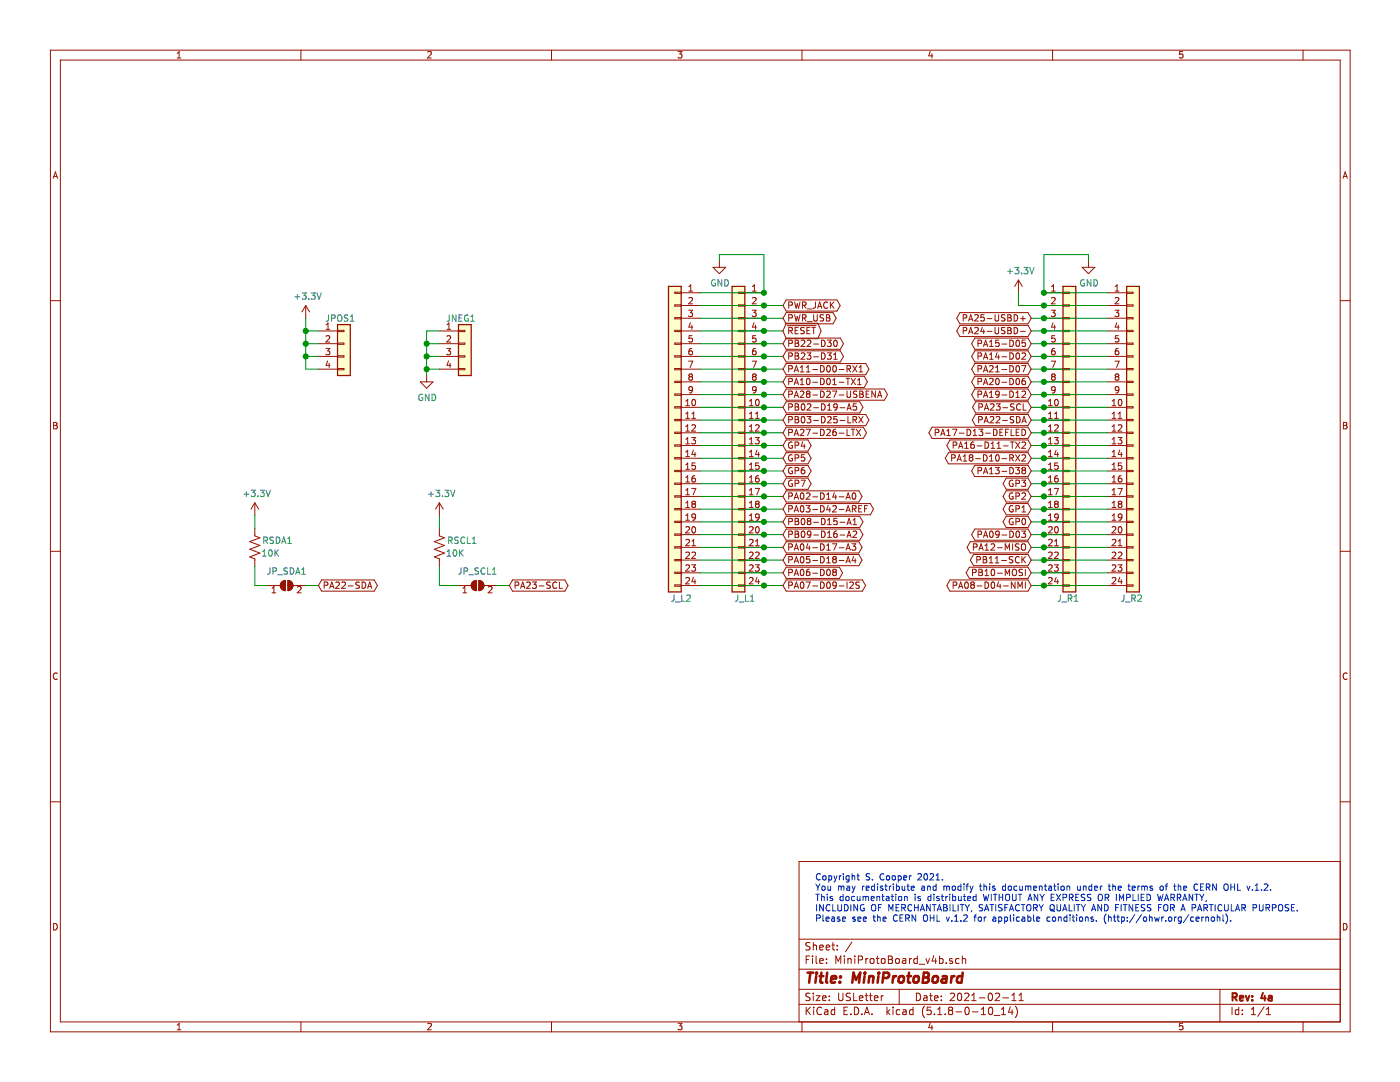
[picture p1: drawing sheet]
<svg xmlns="http://www.w3.org/2000/svg" width="279mm" height="216mm" viewBox="0 0 279 216" stroke-linecap="round" stroke-linejoin="round" font-family="sans-serif">
<path d="M.1 0h279.3v215.9h-279.3z" fill-rule="evenodd" fill="#fff" stroke="#fff" stroke-width=".2"/>
<g fill="none" stroke="#981200" stroke-width=".2">
<path d="M10.1 10h259.3v195.9h-259.3zM12 12h255.5v191.9h-255.5zM35.4 11.6h.7M35.4 10.6l.3-.3v1.3M60.1 10v2M85.3 10.4l.6-.1 .2 .3-.8 1h.8M110.1 10v2M135.3 10.3h.8l-.4 .5 .3 .1v.6l-.1 .1-.6-.1M160.1 10v2M185.7 10.2l-.4 1h.9M186 10.7v.9M210.1 10v2"/>
<path d="M236 10.3h-.6v.6l.2-.1h.4v.7l-.1 .1-.5-.1M260.1 10v2M10.6 35.6l.5-1.3 .4 1.3M10.7 35.2h.7M268 35.6l.5-1.3 .4 1.3M268.1 35.2h.7M10.1 60h1.9M134.7 58.3h1.2v.2h-1.2zM135.9 58.4h3.9M137.5 58.1h.7M137.5 59.5l.5-.1 .2 .3-.8 .9h.8M137.5 57.2l.4-.4v1.3"/>
<path d="M142.3 53.3h2.5l-1.2 1.3zM143.6 52.1v1.2M147.4 58.3h1.2v.2h-1.2zM148.6 58.4h3.9M150.2 58.1h.7M150.2 59.5l.5-.1 .2 .3-.8 .9h.8M150.2 57.2l.4-.4v1.3M156.9 59.8h10.1l.7 1.2-.7 1.1h-10.1l-.6-1.1zM203.3 55.9l-.8 1.2M203.3 55.9v2.5M203.3 55.9l.7 1.2M208.3 58.4h3.8"/>
<path d="M209.9 58.1h.7M209.9 57.2l.3-.4v1.3M209.9 59.5l.4-.1 .3 .3-.8 .9h.8M212.1 58.3h1.3v.2h-1.3zM216 53.3h2.5l-1.3 1.3zM217.2 52.1v1.2M221 58.4h3.8M222.6 58.1h.7M222.6 59.5l.4-.1 .3 .3-.8 .9h.8M222.6 57.2l.3-.4v1.3M224.8 58.3h1.3v.2h-1.3zM267.5 60h1.9"/>
<path d="M61 61l-.7 1.2M61 61v2.5M61 61l.8 1.2M63.6 66h3.8M63.6 68.6h3.8M63.6 71.1h3.8M63.6 73.7h3.8M65 69.5h.8l-.4 .5 .3 .1 .1 .5-.2 .2-.6-.1M65.1 65.7h.7M65.1 67.1l.5-.1 .2 .3-.8 .9h.8M65.1 64.8l.4-.4v1.3M65.4 72l-.3 .9h.8"/>
<path d="M65.7 72.5v.8M67.4 73.5h1.2v.3h-1.2zM67.4 71h1.2v.2h-1.2zM67.4 65.9h1.2v.3h-1.2zM67.4 68.5h1.2v.2h-1.2zM83.9 76.2h2.5l-1.3 1.3zM85.1 74.9v1.3M87.7 66h3.8M87.7 68.6h3.8M87.7 71.1h3.8M87.7 73.7h3.8M89.2 69.5h.7l-.4 .5 .4 .1v.5l-.2 .2-.5-.1"/>
<path d="M89.2 65.7h.7M89.2 64.8l.4-.4v1.3M89.2 67.1l.5-.1 .2 .3-.7 .9h.7M89.5 72l-.3 .9h.8M89.8 72.5v.8M91.5 65.9h1.3v.3h-1.3zM91.5 68.5h1.3v.2h-1.3zM91.5 71h1.3v.2h-1.3zM91.5 73.5h1.3v.3h-1.3zM134.7 73.5h1.2v.3h-1.2zM134.7 71h1.2v.2h-1.2zM134.7 65.9h1.2v.3h-1.2z"/>
<path d="M134.7 68.5h1.2v.2h-1.2zM134.7 60.8h1.2v.3h-1.2zM134.7 78.6h1.2v.3h-1.2zM134.7 76.1h1.2v.2h-1.2zM134.7 63.4h1.2v.2h-1.2zM135.9 76.2h3.9M135.9 66h3.9M135.9 68.6h3.9M135.9 71.1h3.9M135.9 73.7h3.9M135.9 61h3.9M135.9 63.5h3.9"/>
<path d="M135.9 78.7h3.9M137.4 61.9h.8l-.4 .5 .3 .1 .1 .4-.2 .3-.6-.2M137.4 72.1h.9l-.6 1.2M137.7 75.2l-.2-.3 .2-.3h.3l.2 .3-.2 .3M137.7 75.2h.3M137.7 75.2l-.2 .2v.2l.2 .3 .4-.1 .1-.2v-.2l-.2-.2M137.8 64.4l-.3 .9h.8M138.1 69.5h-.2a.79 .79 0 0 0-.2 1.3l.4-.1 .1-.4-.2-.3h-.3l-.2 .3M138.1 64.9v.8M138.1 67h-.6v.6l.5-.1 .2 .2v.3l-.2 .2-.5-.1M138.2 79.8l.2-.1a.67 .67 0 0 1 .4 .6 .67 .67 0 0 1-.4 .6l-.3-.4zM138.2 77.7l-.2 .2h-.4l-.1-.2v-.4l.5-.2 .2 .3-.2 .9-.4 .1"/>
<path d="M147.4 73.5h1.2v.3h-1.2zM147.4 71h1.2v.2h-1.2zM147.4 65.9h1.2v.3h-1.2zM147.4 68.5h1.2v.2h-1.2zM147.4 60.8h1.2v.3h-1.2zM147.4 78.6h1.2v.3h-1.2zM147.4 76.1h1.2v.2h-1.2zM147.4 63.4h1.2v.2h-1.2zM148.6 76.2h3.9M148.6 66h3.9M148.6 68.6h3.9M148.6 71.1h3.9"/>
<path d="M148.6 73.7h3.9M148.6 61h3.9M148.6 63.5h3.9M148.6 78.7h3.9M150.1 61.9h.8l-.4 .5 .3 .1 .1 .4-.2 .3-.6-.2M150.1 72.1h.9l-.6 1.2M150.4 75.2l-.2 .2v.2l.2 .3 .4-.1 .1-.2v-.2l-.2-.2M150.4 75.2l-.2-.3 .2-.3h.3l.2 .3-.2 .3M150.4 75.2h.3M150.5 64.4l-.3 .9h.8M150.8 69.5h-.2a.79 .79 0 0 0-.2 1.3l.4-.1 .1-.4-.2-.3h-.3l-.2 .3M150.8 64.9v.8"/>
<path d="M150.8 67h-.6v.6l.5-.1 .2 .2v.3l-.2 .2-.5-.1M150.9 79.8l.2-.1a.67 .67 0 0 1 .4 .6 .67 .67 0 0 1-.4 .6l-.3-.4zM150.9 77.7l-.2 .2h-.4l-.1-.2v-.4l.5-.2 .2 .3-.2 .9-.4 .1M156.9 70h10.8l.6 1.1-.6 1.1h-10.8l-.6-1.1zM156.9 62.4h9.3l.7 1.1-.7 1.1h-9.3l-.6-1.1zM156.9 67.5h10.8l.6 1.1-.6 1.1h-10.8l-.6-1.1zM156.9 75.1h15.6l.6 1.1-.6 1.1h-15.6l-.6-1.1zM156.9 72.5h15.9l.6 1.2-.6 1.1h-15.9l-.6-1.1zM156.9 77.6h19.6l.6 1.1-.6 1.2h-19.6l-.6-1.2zM156.9 64.5h6.3l.7 1.5-.7 1.6h-6.3l-.6-1.6zM157.1 65h5.8M157.4 66l.7-.1v-.4l-.7-.2v1.3"/>
<path d="M157.4 60.9l.7-.1v-.4l-.7-.2v1.3M157.4 63.4l.7-.1v-.4l-.7-.1v1.3M157.4 68.5l.7-.1v-.4l-.7-.1v1.2M157.4 71.1l.7-.1v-.5l-.7-.1v1.3M157.4 73.6l.7-.1v-.4l-.7-.2v1.3M157.4 76.1l.7-.1v-.4l-.7-.1v1.3M157.4 78.7l.7-.1v-.4l-.7-.2v1.3M157.7 66l.4 .6M158.5 74.2l.4-1.3 .5 1.3M158.5 76.8l.4-1.3 .5 1.3M158.5 79.3l.4-1.3 .5 1.3M158.6 60.2l.3 1.3 .2-.9 .3 .9 .3-1.3"/>
<path d="M158.6 62.8l.3 1.3 .2-1 .3 1 .3-1.3M158.6 73.9h.6M158.6 76.4h.6M158.6 78.9h.6M158.7 71h.4M158.7 70.4h.4l.3 .3-.3 .3 .3 .2-.1 .4-.6 .1zM158.7 65.9h.4M158.7 67.9h.4l.3 .2-.3 .4 .3 .2-.1 .4h-.6zM158.7 68.5h.4M159.3 65.3h-.6v1.3h.6M159.7 73.3l.4-.4v1.3M159.7 75.8l.4-.3v1.3"/>
<path d="M159.7 78.2l.5-.2 .2 .4-.7 .9h.7M159.7 74.2h.7M159.7 76.8h.7M159.9 68l.5-.1 .2 .3-.8 .9h.8M159.9 70.5l.5-.1 .2 .4-.8 .9h.8M160.2 60.9l.6-.1v-.4l-.6-.2v1.3M160.2 63.4l.6-.1v-.4l-.6-.1v1.3M160.4 60.9l.5 .6M160.4 63.4l.5 .7M160.5 65.4l-.5-.1-.2 .2v.2l.1 .2 .5 .2 .1 .3-.2 .2-.5-.1M160.9 74.2h.8M160.9 73.3l.4-.4v1.3"/>
<path d="M161 75.6l.2-.1a.67 .67 0 0 1 .5 .6 .67 .67 0 0 1-.5 .7l-.3-.5zM161 65.9h.5M161 70.4h.8l-.4 .5 .4 .1v.6l-.2 .1-.6-.1M161.1 61.6h1M161.1 68l.5-.1 .2 .3-.8 .9h.8M161.1 64.2h1M161.2 78.6l-.3-.3 .3-.3 .4 .2v.3l-.2 .1M161.2 78.6l-.3 .2v.3l.3 .2h.2l.3-.2-.1-.4-.2-.1M161.2 78.6h.2M161.7 65.3h-.7v1.3h.7M162 65.3h.7M162.2 73.7h1"/>
<path d="M162.2 76.3h1M162.2 78.8h1M162.4 62.8v1l.2 .3h.3l.2-.3v-1M162.4 65.3v1.3M162.4 71.2h1M162.4 68.7h1M162.7 60.2v1.1l-.4 .2M163.2 61.5l.4-1.3 .4 1.3M163.3 61.2h.6M163.8 72.9a.64 .64 0 0 1 .7 .7 .64 .64 0 0 1-.7 .6zM163.8 75.5a.64 .64 0 0 1 .7 .6 .64 .64 0 0 1-.7 .7zM163.8 78a.64 .64 0 0 1 .7 .7 .64 .64 0 0 1-.7 .6z"/>
<path d="M164 70.4a.64 .64 0 0 1 .7 .6 .64 .64 0 0 1-.7 .7zM164 67.9a.64 .64 0 0 1 .7 .6 .64 .64 0 0 1-.7 .6zM164.4 62.9l-.5-.1-.2 .1 .1 .4 .5 .3 .1 .2-.3 .3-.4-.1M164.9 62.8h.4l.3 .2-.3 .4 .3 .2-.2 .5h-.5zM164.9 63.4h.4M165 78.2l.5-.2 .2 .4-.8 .9h.8M165.1 75.6l.2-.1a.67 .67 0 0 1 .4 .6 .67 .67 0 0 1-.4 .7l-.3-.5zM165.1 67.9h.8l-.4 .5 .3 .1 .1 .4-.3 .2-.5-.1M165.1 73.1l.2-.2a.67 .67 0 0 1 .4 .7 .67 .67 0 0 1-.4 .6l-.3-.5zM165.1 70.4h.8l-.4 .5 .3 .1 .1 .5-.3 .2-.5-.1M165.2 60.4a.56 .56 0 0 0-.8 .5 .56 .56 0 0 0 .8 .5M165.7 60.2v1.3"/>
<path d="M165.9 60.8l.5 .7M166.1 78h.9l-.6 1.3M166.2 76.8h.7M166.2 75.8l.4-.3v1.3M166.3 73.1l.2-.2a.69 .69 0 0 1 .4 .7 .69 .69 0 0 1-.4 .6l-.2-.1-.1-.4zM166.4 70.8l.3-.4v1.3M166.4 71.7h.7M166.4 60.2l-.7 .8M166.5 68l.2-.1a.69 .69 0 0 1 .4 .6 .69 .69 0 0 1-.4 .6l-.3-.4zM167.5 73.7h.9M167.5 76.3h.9M167.5 78.8h.9"/>
<path d="M168.8 75.5h.8M169 73.6l.7-.1v-.4l-.7-.2v1.3M169 78v1.1l.3 .2h.2l.3-.2v-1.1M169.2 75.5v1.3M169.3 73.6l.5 .6M169.9 75.5l.8 1.3M170.2 72.9l.8 1.3M170.7 75.5l-.8 1.3M171 72.9l-.8 1.3M171 78.1l-.5-.1-.1 .2v.4l.6 .2v.3l-.2 .2-.5-.1M171.2 75.8l.3-.3v1.3M171.2 76.8h.7"/>
<path d="M171.5 74.2h.7M171.5 73.3l.3-.4v1.3M171.6 78h.4l.2 .3-.2 .3 .3 .3-.2 .4h-.5zM171.6 78.6h.4M172.9 78.6h.4M173.4 78h-.5v1.3h.5M174.7 78v1.3l-.7-1.3v1.3M175.1 79.3l.5-1.3 .4 1.3M175.3 78.9h.6M191.6 62.4h13.6l.6 1.1-.6 1.1h-13.6l-.7-1.1zM191.6 64.9h13.6l.6 1.1-.6 1.2h-13.6l-.7-1.2zM192.2 63.4l.7-.1v-.4l-.7-.1v1.3"/>
<path d="M192.2 66l.7-.1v-.4l-.7-.2v1.3M193.3 64.1l.4-1.3 .5 1.3M193.3 66.6l.4-1.3 .5 1.3M193.4 63.7h.6M193.4 66.2h.6M194.5 65.5l.5-.2 .3 .4-.8 .9h.8M194.5 62.9l.5-.1 .3 .3-.8 1h.8M194.5 70h10.7l.6 1.1-.6 1.1h-10.7l-.6-1.1zM194.5 67.5h10.7l.6 1.1-.6 1.1h-10.7l-.6-1.1zM194.5 72.5h10.7l.6 1.2-.6 1.1h-10.7l-.6-1.1zM194.5 75.1h10.7l.6 1.1-.6 1.1h-10.7l-.6-1.1zM194.5 77.6h10.7l.6 1.1-.6 1.2h-10.7l-.6-1.2z"/>
<path d="M195.2 68.5h.6l.1-.2-.1-.3-.6-.1v1.2M195.2 71.1l.6-.1 .1-.2-.1-.3-.6-.1v1.3M195.2 73.6h.6l.1-.2-.1-.3-.6-.2v1.3M195.2 76.1h.6l.1-.2-.1-.3-.6-.1v1.3M195.2 78.7l.6-.1 .1-.1-.1-.3-.6-.2v1.3M196 65.3l-.3 .9h.8M196.3 74.2l.4-1.3 .4 1.3M196.3 71.7l.4-1.3 .4 1.3M196.3 69.1l.4-1.2 .4 1.2M196.3 76.8l.4-1.3 .4 1.3M196.3 79.3l.4-1.3 .4 1.3M196.3 65.8v.8"/>
<path d="M196.4 62.8h-.6l-.1 .6 .2-.1 .5 .1v.5l-.2 .2-.5-.2M196.4 73.9h.6M196.4 71.3h.6M196.4 76.4h.6M196.4 68.8h.6M196.4 78.9h.6M197 63.6h1M197 66.1h1M197.5 75.6l.5-.1 .2 .3-.8 1h.8M197.5 68.2l.3-.3v1.2M197.5 70.8l.3-.4v1.3M197.5 78.4l.3-.4v1.3"/>
<path d="M197.5 73.1l.5-.2 .2 .4-.8 .9h.8M197.5 71.7h.7M197.5 69.1h.7M197.5 79.3h.7M198.6 62.8v1l.2 .3h.3l.2-.3v-1M198.6 65.3v1.1l.2 .2h.3l.2-.2v-1.1M198.7 74.2h.7M198.7 73.3l.4-.4v1.3M198.8 75.6l.2-.1a.67 .67 0 0 1 .4 .6 .67 .67 0 0 1-.4 .7l-.3-.5zM199 70.4l-.3 .8h.8M199.3 70.8v.9M199.3 67.9h-.5l-.1 .6 .5-.1 .2 .2v.3l-.2 .2-.5-.1"/>
<path d="M199.4 78.6l-.2 .2h-.4l-.1-.2 .1-.4 .4-.2 .2 .3-.2 .9-.4 .1M200 73.7h.9M200 71.2h.9M200 76.3h.9M200 68.7h.9M200 78.8h.9M200.6 62.9l-.5-.1-.2 .1 .1 .4 .5 .3 .1 .2-.3 .3-.4-.1M200.6 65.4l-.5-.1-.2 .2 .1 .4 .5 .2 .1 .3-.3 .2-.4-.1M201.1 62.8h.4l.3 .2-.3 .4 .3 .2-.2 .5h-.5zM201.1 65.3h.4l.3 .3-.3 .3 .3 .3-.2 .4h-.5zM201.1 63.4h.4M201.1 65.9h.4"/>
<path d="M201.5 67.9a.64 .64 0 0 1 .8 .6 .64 .64 0 0 1-.8 .6zM201.5 70.4a.64 .64 0 0 1 .8 .6 .64 .64 0 0 1-.8 .7zM201.5 72.9a.64 .64 0 0 1 .8 .7 .64 .64 0 0 1-.8 .6zM201.5 75.5a.64 .64 0 0 1 .8 .6 .64 .64 0 0 1-.8 .7zM201.5 78a.64 .64 0 0 1 .8 .7 .64 .64 0 0 1-.8 .6zM202.4 62.8a.64 .64 0 0 1 .7 .6 .64 .64 0 0 1-.7 .7zM202.4 65.3a.64 .64 0 0 1 .7 .7 .64 .64 0 0 1-.7 .6zM202.7 78.4l.4-.4v1.3M202.7 79.3h.8M202.9 68l.2-.1a.69 .69 0 0 1 .4 .6 .69 .69 0 0 1-.4 .6l-.4-.4zM202.9 75.6l.2-.1a.69 .69 0 0 1 .4 .6 .69 .69 0 0 1-.4 .7l-.4-.5zM202.9 70.5l.2-.1a.69 .69 0 0 1 .4 .6 .69 .69 0 0 1-.4 .7l-.4-.5z"/>
<path d="M202.9 73.1l.2-.2a.69 .69 0 0 1 .4 .7 .69 .69 0 0 1-.4 .6l-.4-.5zM203.7 63.6h.9M203.7 66.1h.9M203.9 72.9h.8l-.5 1.3M203.9 70.5l.5-.1 .3 .4-.8 .9h.8M203.9 78.2l.5-.2 .3 .4-.8 .9h.8M204.1 63.1v1M204.6 75.5h-.3a.79 .79 0 0 0-.1 1.3l.4-.2v-.5l-.4-.1-.3 .2M204.6 67.9h-.6l-.1 .6 .2-.1 .5 .1v.5l-.2 .1-.5-.1M208.3 76.2h3.8M208.3 66h3.8M208.3 68.6h3.8"/>
<path d="M208.3 71.1h3.8M208.3 73.7h3.8M208.3 61h3.8M208.3 63.5h3.8M208.3 78.7h3.8M209.8 61.9h.8l-.4 .5 .3 .1 .1 .4-.3 .3-.5-.2M209.8 72.1h.8l-.5 1.2M210.1 75.2l-.2-.3 .2-.3h.2l.3 .3-.3 .3M210.1 75.2l-.2 .2v.2l.2 .3 .4-.1 .1-.2v-.2l-.3-.2M210.1 75.2h.2M210.2 64.4l-.3 .9h.7M210.5 69.5h-.3a.79 .79 0 0 0-.1 1.3l.4-.1 .1-.4-.3-.3h-.2l-.2 .3"/>
<path d="M210.5 64.9v.8M210.5 67h-.6v.6l.4-.1 .3 .2v.3l-.3 .2-.4-.1M210.6 79.8l.2-.1a.67 .67 0 0 1 .4 .6 .67 .67 0 0 1-.4 .6l-.3-.4zM210.6 77.7l-.3 .2h-.3l-.1-.2v-.4l.4-.2 .3 .3-.2 .9-.4 .1M212.1 73.5h1.3v.3h-1.3zM212.1 71h1.3v.2h-1.3zM212.1 65.9h1.3v.3h-1.3zM212.1 68.5h1.3v.2h-1.3zM212.1 60.8h1.3v.3h-1.3zM212.1 63.4h1.3v.2h-1.3zM212.1 76.1h1.3v.2h-1.3zM212.1 78.6h1.3v.3h-1.3z"/>
<path d="M221 76.2h3.8M221 66h3.8M221 68.6h3.8M221 71.1h3.8M221 73.7h3.8M221 61h3.8M221 63.5h3.8M221 78.7h3.8M222.5 61.9h.8l-.4 .5 .3 .1 .1 .4-.3 .3-.5-.2M222.5 72.1h.8l-.5 1.2M222.8 75.2l-.2 .2v.2l.2 .3 .4-.1 .1-.2v-.2l-.3-.2M222.8 75.2l-.2-.3 .2-.3h.2l.3 .3-.3 .3"/>
<path d="M222.8 75.2h.2M222.9 64.4l-.3 .9h.7M223.2 69.5h-.3a.79 .79 0 0 0-.1 1.3l.4-.1 .1-.4-.3-.3h-.2l-.2 .3M223.2 64.9v.8M223.2 67h-.6v.6l.4-.1 .3 .2v.3l-.3 .2-.4-.1M223.3 79.8l.2-.1a.67 .67 0 0 1 .4 .6 .67 .67 0 0 1-.4 .6l-.3-.4zM223.3 77.7l-.3 .2h-.3l-.1-.2v-.4l.4-.2 .3 .3-.2 .9-.4 .1M224.8 73.5h1.3v.3h-1.3zM224.8 71h1.3v.2h-1.3zM224.8 65.9h1.3v.3h-1.3zM224.8 68.5h1.3v.2h-1.3zM224.8 60.8h1.3v.3h-1.3z"/>
<path d="M224.8 78.6h1.3v.3h-1.3zM224.8 76.1h1.3v.2h-1.3zM224.8 63.4h1.3v.2h-1.3zM10.7 84.3h.4l.3 .2-.3 .4 .3 .2-.2 .5h-.5zM10.7 84.9h.4M134.7 91.3h1.2v.3h-1.2zM134.7 93.9h1.2v.2h-1.2zM134.7 96.4h1.2v.2h-1.2zM134.7 98.9h1.2v.3h-1.2zM134.7 88.8h1.2v.2h-1.2zM134.7 83.7h1.2v.2h-1.2zM134.7 81.2h1.2v.2h-1.2z"/>
<path d="M134.7 86.2h1.2v.3h-1.2zM135.9 81.3h3.9M135.9 83.8h3.9M135.9 86.4h3.9M135.9 88.9h3.9M135.9 91.4h3.9M135.9 94h3.9M135.9 96.5h3.9M135.9 99.1h3.9M136.9 80.9h.7M136.9 83.5h.7M136.9 86h.7"/>
<path d="M136.9 88.6h.7M136.9 91.1h.7M136.9 93.6h.7M136.9 96.2h.7M136.9 98.7h.7M136.9 92.7l.3-.3v1.2M136.9 85.1l.3-.3v1.2M136.9 95.3l.3-.4v1.3M136.9 87.7l.3-.4v1.3M136.9 97.8l.3-.3v1.2M136.9 80l.3-.3v1.2M136.9 82.6l.3-.4v1.3"/>
<path d="M136.9 90.2l.3-.4v1.3M138 87.3h.8l-.4 .5 .3 .1 .1 .4-.2 .3-.6-.2M138 97.5h.9l-.6 1.2M138.1 83.5h.7M138.1 84.9l.5-.1 .2 .3-.8 .9h.8M138.1 82.6l.3-.4v1.3M138.4 89.8l-.3 .9h.8M138.7 94.9l-.4 .1-.2 .5v.6h.6l.1-.1-.1-.5-.4-.1-.2 .3M138.7 90.3v.8M138.7 92.4h-.6v.6l.5-.1 .2 .2v.3l-.2 .2-.5-.1M147.4 91.3h1.2v.3h-1.2zM147.4 93.9h1.2v.2h-1.2z"/>
<path d="M147.4 96.4h1.2v.2h-1.2zM147.4 98.9h1.2v.3h-1.2zM147.4 88.8h1.2v.2h-1.2zM147.4 83.7h1.2v.2h-1.2zM147.4 81.2h1.2v.2h-1.2zM147.4 86.2h1.2v.3h-1.2zM148.6 81.3h3.9M148.6 83.8h3.9M148.6 86.4h3.9M148.6 88.9h3.9M148.6 91.4h3.9M148.6 94h3.9"/>
<path d="M148.6 96.5h3.9M148.6 99.1h3.9M149.6 80.9h.7M149.6 83.5h.7M149.6 86h.7M149.6 88.6h.7M149.6 91.1h.7M149.6 93.6h.7M149.6 96.2h.7M149.6 98.7h.7M149.6 80l.3-.3v1.2M149.6 82.6l.3-.4v1.3"/>
<path d="M149.6 85.1l.3-.3v1.2M149.6 87.7l.3-.4v1.3M149.6 90.2l.3-.4v1.3M149.6 92.7l.3-.3v1.2M149.6 95.3l.3-.4v1.3M149.6 97.8l.3-.3v1.2M150.7 87.3h.8l-.4 .5 .3 .1 .1 .4-.2 .3-.6-.2M150.7 97.5h.9l-.6 1.2M150.8 83.5h.7M150.8 84.9l.5-.1 .2 .3-.8 .9h.8M150.8 82.6l.3-.4v1.3M151.1 89.8l-.3 .9h.8"/>
<path d="M151.4 94.9l-.4 .1-.2 .5v.6h.6l.1-.1-.1-.5-.4-.1-.2 .3M151.4 90.3v.8M151.4 92.4h-.6v.6l.5-.1 .2 .2v.3l-.2 .2-.5-.1M156.9 87.8h4.3l.7 1.1-.7 1.1h-4.3l-.6-1.1zM156.9 92.9h4.3l.7 1.1-.7 1.1h-4.3l-.6-1.1zM156.9 95.4h4.3l.7 1.1-.7 1.1h-4.3l-.6-1.1zM156.9 97.9h14.5l.6 1.2-.6 1.1h-14.5l-.6-1.1zM156.9 82.7h15.9l.6 1.1-.6 1.1h-15.9l-.6-1.1zM156.9 80.2h14.7l.6 1.1-.6 1.1h-14.7l-.6-1.1zM156.9 85.2h15.4l.6 1.2-.6 1.1h-15.4l-.6-1.1zM156.9 90.3h4.3l.7 1.1-.7 1.2h-4.3l-.6-1.2zM157.4 99l.7-.1v-.4l-.7-.2v1.3"/>
<path d="M157.4 81.2l.7-.1v-.4l-.7-.1v1.2M157.4 83.8l.7-.1v-.5l-.7-.1v1.3M157.4 86.3l.7-.1v-.4l-.7-.2v1.3M158.1 88.3a.59 .59 0 0 0-.7 .5 .59 .59 0 0 0 .7 .6v-.5h-.2M158.1 90.8a.59 .59 0 0 0-.7 .6 .59 .59 0 0 0 .7 .5v-.4h-.2M158.1 93.3a.59 .59 0 0 0-.7 .6 .59 .59 0 0 0 .7 .6v-.5h-.2M158.1 95.9a.59 .59 0 0 0-.7 .6 .59 .59 0 0 0 .7 .5v-.5h-.2M158.5 99.6l.4-1.3 .5 1.3M158.5 86.9l.4-1.3 .5 1.3M158.6 99.3h.6M158.6 86.6h.6M158.7 81.2h.4"/>
<path d="M158.7 83.1h.4l.3 .3-.3 .3 .3 .2-.1 .4-.6 .1zM158.7 88.8l.7-.1v-.4l-.7-.1v1.3M158.7 91.4l.7-.1v-.4l-.7-.2v1.3M158.7 96.5l.7-.1v-.5l-.7-.1v1.3M158.7 93.9l.7-.1v-.4l-.7-.1v1.2M158.7 80.6h.4l.3 .2-.3 .4 .3 .2-.1 .4h-.6zM158.7 83.7h.4M159.7 85.8l.5-.2 .2 .4-.7 .9h.7M159.8 98.5l.2-.2a.69 .69 0 0 1 .4 .7 .69 .69 0 0 1-.4 .6l-.3-.5zM159.8 95.8h.9l-.5 1.3M160 80.7l.2-.1a.67 .67 0 0 1 .5 .6 .67 .67 0 0 1-.5 .6l-.3-.4zM160 83.2l.2-.1a.67 .67 0 0 1 .5 .6 .67 .67 0 0 1-.5 .7l-.3-.5z"/>
<path d="M160.2 88.1l-.3 .9h.8M160.5 93.3l-.4 .1-.2 .4v.6l.6 .1 .1-.2-.1-.5h-.3l-.3 .2M160.5 88.6v.9M160.6 90.7h-.7v.6l.5-.1 .2 .3v.3l-.2 .2-.5-.1M160.9 85.6h.8l-.5 1.3M160.9 98.5l.5-.2 .3 .4-.8 .9h.8M161 83.1h.8l-.4 .5 .4 .1v.6l-.2 .1-.6-.1M161.1 80.7l.5-.1 .2 .3-.8 .9h.8M162.2 99.1h1M162.2 86.4h1M162.4 83.9h1M162.4 81.4h1"/>
<path d="M163.8 85.6a.64 .64 0 0 1 .7 .7 .64 .64 0 0 1-.7 .6zM163.8 98.3a.64 .64 0 0 1 .7 .7 .64 .64 0 0 1-.7 .6zM164 83.1a.64 .64 0 0 1 .7 .6 .64 .64 0 0 1-.7 .7zM164 80.6a.64 .64 0 0 1 .7 .6 .64 .64 0 0 1-.7 .6zM165 85.8l.5-.2 .2 .4-.8 .9h.8M165 99.6h.7M165 98.7l.3-.4v1.3M165.2 80.9l.3-.3v1.2M165.2 83.2l.4-.1 .3 .4-.8 .9h.8M165.2 81.8h.7M166.5 98.3l-.3 .9h.8M166.8 98.8v.8"/>
<path d="M166.8 85.6l-.4 .1a.87 .87 0 0 0 0 1.2l.5-.1v-.5l-.5-.2-.2 .3M167 83.1h-.6v.6l.2-.1 .4 .1v.6l-.1 .1-.5-.1M167.1 81.1l-.2 .3-.4-.1-.1-.2v-.4l.5-.1 .2 .2-.1 .7-.1 .3h-.4M167.5 99.1h.9M167.5 86.4h.9M167.6 83.9h1M167.6 81.4h1M168.8 99.6l.5-1.3 .4 1.3M169 99.3h.6M169 85.6v1.3h.6M169 81.8l.4-1.2 .5 1.2M169.1 81.5h.7"/>
<path d="M169.2 83.1v1.3h.6M169.9 85.6h.7M170.2 98.5l.2-.2a.67 .67 0 0 1 .4 .7 .67 .67 0 0 1-.4 .6l-.3-.5zM170.2 83.8l.6-.1 .2-.2-.1-.3-.7-.1v1.3M170.2 85.6v1.3M170.5 83.8l.5 .6M170.9 80.6h-.6l-.1 .6 .5-.1 .3 .2v.3l-.3 .2-.5-.1M170.9 85.6l.9 1.3M171.4 83.1l.8 1.3M171.8 85.6l-.9 1.3M172.2 83.1l-.8 1.3M186 85.2h19.2l.6 1.2-.6 1.1h-19.2l-.6-1.1z"/>
<path d="M186.6 86.3l.7-.1v-.4l-.7-.2v1.3M187.7 86.9l.5-1.3 .4 1.3M187.9 86.6h.6M189 86l.3-.4v1.3M189 86.9h.7M189.3 90.3h15.9l.6 1.1-.6 1.2h-15.9l-.6-1.2zM189.6 87.8h15.6l.6 1.1-.6 1.1h-15.6l-.6-1.1zM189.9 91.4l.6-.1 .2-.1-.1-.3-.7-.2v1.3M190.1 85.6h.9l-.6 1.3M190.2 88.8h.6l.2-.2-.1-.3-.7-.1v1.3M191 92l.4-1.3 .5 1.3M191.1 91.6h.6"/>
<path d="M191.3 89.5l.4-1.3 .5 1.3M191.4 86.4h1M191.4 89.1h.6M192.2 91.1l.4-.4v1.3M192.2 92h.7M192.5 89.5h.7M192.5 88.5l.4-.3v1.3M193 85.6a.64 .64 0 0 1 .7 .7 .64 .64 0 0 1-.7 .6zM193.7 91.3l-.3-.3 .3-.3h.2l.3 .3-.3 .3M193.7 91.3l-.3 .2v.3l.3 .2 .3-.1 .2-.1v-.3l-.3-.2M193.7 91.3h.2M194.2 86l.4-.4v1.3"/>
<path d="M194.2 86.9h.8M194.3 88.2l-.4 .1-.2 .4 .1 .6 .5 .1 .2-.2-.2-.5h-.3l-.3 .2M194.5 92.9h10.7l.6 1.1-.6 1.1h-10.7l-.6-1.1zM194.7 82.7h10.5l.6 1.1-.6 1.1h-10.5l-.7-1.1zM194.7 91.5h1M194.7 80.2h10.5l.6 1.1-.6 1.1h-10.5l-.6-1.1zM195 89h1M195.2 93.9h.6l.1-.2-.1-.3-.6-.1v1.2M195.3 83.8l.6-.1 .1-.2v-.3l-.7-.1v1.3M195.4 81.2l.6-.1v-.4l-.6-.1v1.2M195.4 85.6h.7l-.4 .5 .4 .2-.1 .6h-.5l-.1-.1M196.3 90.7a.64 .64 0 0 1 .7 .7 .64 .64 0 0 1-.7 .6z"/>
<path d="M196.3 94.5l.4-1.2 .4 1.2M196.4 94.2h.6M196.4 84.4l.4-1.3 .4 1.3M196.4 81.8l.5-1.2 .4 1.2M196.5 84h.6M196.6 88.2a.64 .64 0 0 1 .7 .6 .64 .64 0 0 1-.7 .7zM196.6 81.5h.6M196.7 86.4h1M197.5 94.5h.7M197.5 91.1l.3-.4v1.3M197.5 93.6l.3-.3v1.2M197.5 92h.7"/>
<path d="M197.6 83.2l.5-.1 .2 .4-.8 .9h.8M197.7 80.7l.5-.1 .2 .3-.8 .9h.8M197.8 88.5l.4-.3v1.3M197.8 89.5h.7M198.3 85.6a.64 .64 0 0 1 .7 .7 .64 .64 0 0 1-.7 .6zM198.6 93.3h.8l-.4 .5 .3 .1 .1 .4-.2 .2-.6-.1M198.8 83.2l.5-.1 .2 .4-.7 .9h.7M198.8 90.9l.2-.2a.67 .67 0 0 1 .4 .7 .67 .67 0 0 1-.4 .6l-.3-.5zM198.8 80.6h.8l-.4 .5 .3 .1v.5l-.2 .1-.5-.1M199 89.5h.7M199 88.5l.3-.3v1.3M199.5 86.3h.5"/>
<path d="M200 94.1h.9M200 91.5h.9M200.1 83.9h.9M200.1 85.6h-.6v1.3h.6M200.1 81.4h1M200.3 89h.9M200.7 86.3h.4M200.8 95.4h4.4l.6 1.1-.6 1.1h-4.4l-.6-1.1zM200.8 97.9h4.4l.6 1.2-.6 1.1h-4.4l-.6-1.1zM201.3 85.6h-.6v1.3M201.5 93.3a.64 .64 0 0 1 .8 .6 .64 .64 0 0 1-.8 .6zM201.5 91.4l.6-.1 .2-.1-.1-.3-.7-.2v1.3"/>
<path d="M201.7 88.2h.7M201.8 85.6v1.3h.6M201.8 91.4l.5 .6M202 88.2v1.3M202.1 95.9a.59 .59 0 0 0-.7 .6 .59 .59 0 0 0 .7 .5l.1-.5h-.2M202.1 98.4a.59 .59 0 0 0-.7 .6 .59 .59 0 0 0 .7 .6l.1-.5h-.2M202.3 83.2l-.5-.1-.1 .1v.5l.6 .2v.3l-.2 .2-.5-.1M202.4 80.6h-.5l-.2 .1v.4l.6 .2 .1 .3-.3 .2h-.4M202.7 93.3h.8l-.4 .5 .3 .1v.6h-.5l-.2-.1M202.7 88.2l.8 1.3M202.7 90.7l.8 1.3M202.7 99h.7v-.5l-.7-.2v1.3"/>
<path d="M202.7 96.5l.7-.1v-.5l-.7-.1v1.3M202.8 86.3h.4M202.9 83.1a.64 .64 0 0 1 .7 .6 .64 .64 0 0 1-.7 .7zM203.4 85.6h-.6v1.3h.6M203.5 88.2l-.8 1.3M203.5 90.7l-.8 1.3M203.7 80.7a.56 .56 0 0 0-.8 .1 .56 .56 0 0 0 0 .7l.4 .3 .4-.1M203.9 95.8h.8l-.5 .5 .4 .1v.6l-.2 .1-.5-.1M203.9 88.3l.5-.1 .3 .3-.8 1h.8M203.9 85.6a.64 .64 0 0 1 .8 .7 .64 .64 0 0 1-.8 .6zM203.9 90.9l.5-.2 .3 .4-.8 .9h.8M203.9 98.5l.5-.2 .3 .4-.8 .9h.8"/>
<path d="M203.9 84.4l.5-1.3 .4 1.3M204.1 84h.6M204.2 93.8h.2M204.2 93.8l-.3-.2 .3-.3 .4 .1v.3l-.2 .1M204.2 93.8l-.3 .3v.2l.3 .2h.4l.1-.2-.1-.4-.2-.1M204.2 80.6v1.2h.6M208.3 81.3h3.8M208.3 83.8h3.8M208.3 86.4h3.8M208.3 88.9h3.8M208.3 91.4h3.8M208.3 94h3.8"/>
<path d="M208.3 96.5h3.8M208.3 99.1h3.8M209.3 80.9h.7M209.3 80l.3-.3v1.2M209.3 82.6l.3-.4v1.3M209.3 85.1l.3-.3v1.2M209.3 87.7l.3-.4v1.3M209.3 90.2l.3-.4v1.3M209.3 92.7l.3-.3v1.2M209.3 95.3l.3-.4v1.3M209.3 97.8l.3-.3v1.2M209.3 83.5h.7"/>
<path d="M209.3 86h.7M209.3 88.6h.7M209.3 91.1h.7M209.3 93.6h.7M209.3 96.2h.7M209.3 98.7h.7M210.4 87.3h.8l-.4 .5 .3 .1 .1 .4-.2 .3-.6-.2M210.4 97.5h.9l-.6 1.2M210.5 84.9l.5-.1 .2 .3-.8 .9h.8M210.5 83.5h.7M210.5 82.6l.3-.4v1.3M210.8 89.8l-.3 .9h.8"/>
<path d="M211.1 94.9l-.5 .1-.1 .5v.6h.6l.1-.1-.1-.5-.4-.1-.2 .3M211.1 90.3v.8M211.1 92.4h-.6v.6l.5-.1 .2 .2v.3l-.2 .2-.5-.1M212.1 81.2h1.3v.2h-1.3zM212.1 83.7h1.3v.2h-1.3zM212.1 86.2h1.3v.3h-1.3zM212.1 88.8h1.3v.2h-1.3zM212.1 91.3h1.3v.3h-1.3zM212.1 93.9h1.3v.2h-1.3zM212.1 96.4h1.3v.2h-1.3zM212.1 98.9h1.3v.3h-1.3zM221 81.3h3.8"/>
<path d="M221 83.8h3.8M221 86.4h3.8M221 88.9h3.8M221 91.4h3.8M221 94h3.8M221 96.5h3.8M221 99.1h3.8M222 80.9h.7M222 83.5h.7M222 86h.7M222 80l.3-.3v1.2M222 88.6h.7"/>
<path d="M222 91.1h.7M222 85.1l.3-.3v1.2M222 93.6h.7M222 87.7l.3-.4v1.3M222 96.2h.7M222 82.6l.3-.4v1.3M222 90.2l.3-.4v1.3M222 98.7h.7M222 95.3l.3-.4v1.3M222 97.8l.3-.3v1.2M222 92.7l.3-.3v1.2M223.1 87.3h.8l-.4 .5 .3 .1 .1 .4-.2 .3-.6-.2"/>
<path d="M223.1 97.5h.9l-.6 1.2M223.2 83.5h.7M223.2 84.9l.5-.1 .2 .3-.8 .9h.8M223.2 82.6l.3-.4v1.3M223.5 89.8l-.3 .9h.8M223.8 94.9l-.5 .1-.1 .5v.6h.6l.1-.1-.1-.5-.4-.1-.2 .3M223.8 90.3v.8M223.8 92.4h-.6v.6l.5-.1 .2 .2v.3l-.2 .2-.5-.1M224.8 91.3h1.3v.3h-1.3zM224.8 93.9h1.3v.2h-1.3zM224.8 96.4h1.3v.2h-1.3zM224.8 98.9h1.3v.3h-1.3z"/>
<path d="M224.8 88.8h1.3v.2h-1.3zM224.8 83.7h1.3v.2h-1.3zM224.8 81.2h1.3v.2h-1.3zM224.8 86.2h1.3v.3h-1.3zM268.1 84.3h.4l.3 .2-.3 .4 .3 .2-.2 .5h-.5zM268.1 84.9h.4M10.1 110h1.9M50.9 100.3l-.8 1.3M50.9 100.3v2.6M50.9 105.4v1.5l1 .4-2.1 .8 2.1 .7-2.1 .8 2.1 .8-2.1 .7 1.1 .4v1.5M50.9 100.3l.7 1.3M53.4 116.8h2.5"/>
<path d="M54.3 118.3h.7M54.3 117.4l.4-.4v1.3M56.2 116.1l.8-.3v2.1a1.02 1.02 0 0 1-1-.7 1.02 1.02 0 0 1 .2-1.1zM57.5 115.8a1.02 1.02 0 0 1 1 1 1.02 1.02 0 0 1-1 1.1zM58.5 116.8h2.5M59.4 117.1l.4-.1 .3 .4-.8 .9h.8M64.2 115.7h10.5l.6 1.1-.6 1.2h-10.5l-.6-1.2zM64.7 116.8l.7-.1v-.4l-.7-.2v1.3M65.8 117.4l.4-1.3 .5 1.3M65.9 117h.6M67 116.3l.5-.2 .2 .4-.7 .9h.7M68.2 116.3l.5-.2 .2 .4-.7 .9h.7"/>
<path d="M69.5 116.9h1M71.7 116.2l-.4-.1-.3 .2v.3l.6 .3 .1 .3-.2 .2-.5-.1M72.3 116.1a.64 .64 0 0 1 .7 .7 .64 .64 0 0 1-.7 .6zM73.4 117.4l.4-1.3 .4 1.3M73.5 117h.6M87.7 100.3l-.8 1.3M87.7 100.3v2.6M87.7 105.4v1.5l1 .4-2 .8 2 .7-2 .8 2 .8-2 .7 1 .4v1.5M87.7 100.3l.7 1.3M91.5 116.8h2.5M92.4 117.4l.4-.4v1.3M92.4 118.3h.7"/>
<path d="M94.3 116.1l.8-.3v2.1a1.02 1.02 0 0 1-1-.7 1.02 1.02 0 0 1 .2-1.1zM95.6 115.8a1.02 1.02 0 0 1 1 1 1.02 1.02 0 0 1-1 1.1zM96.6 116.8h2.5M97.5 117.1l.4-.1 .3 .4-.8 .9h.8M102.3 115.7h10.4l.7 1.1-.7 1.2h-10.4l-.6-1.2zM102.8 116.8l.7-.1v-.4l-.7-.2v1.3M103.9 117.4l.4-1.3 .5 1.3M104 117h.6M105.1 116.3l.5-.2 .2 .4-.7 .9h.7M106.3 116.1h.7l-.4 .5 .4 .1v.6l-.2 .1-.5-.1M107.6 116.9h1M109.8 116.2l-.4-.1-.3 .2v.3l.6 .3 .1 .3-.2 .2-.5-.1"/>
<path d="M111.1 116.3a.56 .56 0 0 0-.7 0 .56 .56 0 0 0 0 .8l.3 .3 .4-.1M111.6 116.1v1.3h.6M134.7 114.2h1.2v.2h-1.2zM134.7 116.7h1.2v.3h-1.2zM134.7 101.5h1.2v.2h-1.2zM134.7 104h1.2v.3h-1.2zM134.7 106.6h1.2v.2h-1.2zM134.7 109.1h1.2v.2h-1.2zM134.7 111.6h1.2v.3h-1.2zM135.9 116.8h3.9M135.9 101.6h3.9M135.9 104.1h3.9"/>
<path d="M135.9 106.7h3.9M135.9 109.2h3.9M135.9 111.8h3.9M135.9 114.3h3.9M136.9 101.3h.7M136.9 103.8h.7M136.9 105.2l.4-.1 .3 .3-.8 .9h.8M136.9 107.7l.4-.1 .3 .4-.8 .9h.8M136.9 110.3l.4-.1 .3 .3-.8 .9h.8M136.9 112.8l.4-.1 .3 .4-.8 .9h.8M136.9 115.4l.4-.2 .3 .4-.8 .9h.8M136.9 100.4l.3-.4v1.3"/>
<path d="M136.9 102.9l.3-.4v1.3M138 112.7h.8l-.4 .5 .3 .1 .1 .4-.2 .3-.6-.2M138.1 108.9h.7M138.1 110.3l.5-.1 .2 .3-.8 .9h.8M138.1 108l.3-.4v1.3M138.2 105.2l.2-.1a.67 .67 0 0 1 .4 .6 .67 .67 0 0 1-.4 .6l-.3-.4zM138.3 100.6l-.2 .2v.3l.2 .2 .4-.1 .1-.2v-.2l-.2-.2M138.3 100.6l-.2-.3 .2-.3h.3l.2 .3-.2 .3M138.3 100.6h.3M138.4 115.2l-.3 .9h.8M138.7 115.7v.8M138.8 103.1l-.2 .2h-.4l-.1-.2 .1-.5 .4-.1 .1 .2a.84 .84 0 0 1-.3 1.1h-.2"/>
<path d="M147.4 114.2h1.2v.2h-1.2zM147.4 116.7h1.2v.3h-1.2zM147.4 101.5h1.2v.2h-1.2zM147.4 104h1.2v.3h-1.2zM147.4 106.6h1.2v.2h-1.2zM147.4 109.1h1.2v.2h-1.2zM147.4 111.6h1.2v.3h-1.2zM148.6 116.8h3.9M148.6 101.6h3.9M148.6 104.1h3.9M148.6 106.7h3.9M148.6 109.2h3.9"/>
<path d="M148.6 111.8h3.9M148.6 114.3h3.9M149.6 101.3h.7M149.6 103.8h.7M149.6 105.2l.4-.1 .3 .3-.8 .9h.8M149.6 107.7l.4-.1 .3 .4-.8 .9h.8M149.6 110.3l.4-.1 .3 .3-.8 .9h.8M149.6 112.8l.4-.1 .3 .4-.8 .9h.8M149.6 115.4l.4-.2 .3 .4-.8 .9h.8M149.6 100.4l.3-.4v1.3M149.6 102.9l.3-.4v1.3M150.7 112.7h.8l-.4 .5 .3 .1 .1 .4-.2 .3-.6-.2"/>
<path d="M150.8 108.9h.7M150.8 110.3l.5-.1 .2 .3-.8 .9h.8M150.8 108l.3-.4v1.3M150.9 105.2l.2-.1a.67 .67 0 0 1 .4 .6 .67 .67 0 0 1-.4 .6l-.3-.4zM151 100.6l-.2 .2v.3l.2 .2 .4-.1 .1-.2v-.2l-.2-.2M151 100.6l-.2-.3 .2-.3h.3l.2 .3-.2 .3M151 100.6h.3M151.1 115.2l-.3 .9h.8M151.4 115.7v.8M151.5 103.1l-.2 .2h-.4l-.1-.2 .1-.5 .4-.1 .1 .2a.84 .84 0 0 1-.3 1.1h-.2M156.9 113.2h10.6l.7 1.1-.7 1.1h-10.6l-.6-1.1zM156.9 105.6h14.7l.6 1.1-.6 1.1h-14.7l-.6-1.1z"/>
<path d="M156.9 115.7h15.2l.7 1.1-.7 1.2h-15.2l-.6-1.2zM156.9 110.6h14.5l.6 1.2-.6 1.1h-14.5l-.6-1.1zM156.9 108.1h14.5l.6 1.1-.6 1.1h-14.5l-.6-1.1zM156.9 103h14.7l.6 1.1-.6 1.2h-14.7l-.6-1.2zM156.9 100.5h16.8l.6 1.1-.6 1.1h-16.8l-.6-1.1zM157.4 114.2l.7-.1v-.4l-.7-.1v1.3M157.4 101.5l.7-.1v-.4l-.7-.1v1.3M157.4 104.1l.7-.1v-.4l-.7-.2v1.3M157.4 106.6l.7-.1v-.4l-.7-.1v1.2M157.4 109.2l.7-.1v-.5l-.7-.1v1.3M157.4 111.7l.7-.1v-.4l-.7-.2v1.3M157.4 116.8l.7-.1v-.4l-.7-.2v1.3"/>
<path d="M158.5 114.9l.4-1.3 .5 1.3M158.5 109.8l.4-1.3 .5 1.3M158.5 112.3l.4-1.3 .5 1.3M158.5 117.4l.4-1.3 .5 1.3M158.5 102.2l.4-1.3 .5 1.3M158.6 117h.6M158.6 114.5h.6M158.6 109.4h.6M158.6 112h.6M158.6 101.8h.6M158.7 104h.4M158.7 106.6h.4"/>
<path d="M158.7 106h.4l.3 .2-.3 .4 .3 .2-.1 .4h-.6zM158.7 103.4h.4l.3 .3-.3 .3 .3 .3-.1 .3-.6 .1zM159.8 101l.2-.1a.69 .69 0 0 1 .4 .6 .69 .69 0 0 1-.4 .7l-.3-.5zM159.8 108.6l.2-.1a.69 .69 0 0 1 .4 .6 .69 .69 0 0 1-.4 .7l-.3-.5zM159.8 111.2l.2-.2a.69 .69 0 0 1 .4 .7 .69 .69 0 0 1-.4 .6l-.3-.5zM159.8 113.7l.2-.1a.69 .69 0 0 1 .4 .6 .69 .69 0 0 1-.4 .7l-.3-.5zM159.8 116.3l.2-.2a.69 .69 0 0 1 .4 .7 .69 .69 0 0 1-.4 .6l-.3-.5zM160 103.6l.2-.2a.67 .67 0 0 1 .5 .7 .67 .67 0 0 1-.5 .6l-.3-.5zM160 106.1l.2-.1a.67 .67 0 0 1 .5 .6 .67 .67 0 0 1-.5 .6l-.3-.4zM160.9 100.9h.8l-.5 .5 .4 .1v.5l-.2 .2-.5-.2M160.9 116.1h.8l-.5 1.3M161.2 108.5l-.3 .8h.8"/>
<path d="M161.3 104l-.2 .2v.3l.2 .2h.3l.2-.2v-.4l-.2-.1M161.3 104l-.2-.3 .2-.3 .5 .2v.3l-.2 .1M161.3 104h.3M161.5 113.6l-.3 .1a.87 .87 0 0 0 0 1.2l.4-.2v-.5l-.4-.1-.3 .2M161.5 108.9v.9M161.6 111h-.6l-.1 .7 .2-.2 .5 .2v.5l-.2 .1-.5-.1M161.8 106.5l-.2 .3-.4-.1v-.6l.4-.1 .2 .2v.7l-.2 .3h-.4M162.2 116.9h1M162.2 114.4h1M162.2 111.8h1M162.2 109.3h1M162.2 101.7h1"/>
<path d="M162.4 106.8h1M162.4 104.2h1M163.8 100.9a.64 .64 0 0 1 .7 .6 .64 .64 0 0 1-.7 .7zM163.8 108.5a.64 .64 0 0 1 .7 .6 .64 .64 0 0 1-.7 .7zM163.8 111a.64 .64 0 0 1 .7 .7 .64 .64 0 0 1-.7 .6zM163.8 113.6a.64 .64 0 0 1 .7 .6 .64 .64 0 0 1-.7 .7zM163.8 116.1a.64 .64 0 0 1 .7 .7 .64 .64 0 0 1-.7 .6zM164 103.4a.64 .64 0 0 1 .7 .7 .64 .64 0 0 1-.7 .6zM164 106a.64 .64 0 0 1 .7 .6 .64 .64 0 0 1-.7 .6zM165 108.9l.3-.4v1.3M165 111.4l.3-.4v1.3M165 112.3h.7"/>
<path d="M165 109.8h.7M165.1 113.7l.2-.1a.67 .67 0 0 1 .4 .6 .67 .67 0 0 1-.4 .7l-.3-.5zM165.1 116.3l.2-.2a.67 .67 0 0 1 .4 .7 .67 .67 0 0 1-.4 .6l-.3-.5zM165.2 103.8l.3-.4v1.3M165.2 106.3l.3-.3v1.2M165.2 107.2h.7M165.2 104.7h.7M165.3 100.8l-.3 .9h.8M165.6 101.3v.9M166.1 108.5h.9l-.6 1.3M166.2 101l.5-.1 .2 .3-.8 1h.8M166.4 114.1h.3"/>
<path d="M166.4 111.6h.3M166.4 111.6l-.2-.2 .2-.4 .5 .2v.3l-.2 .1M166.4 111.6l-.2 .2v.3l.2 .2h.3l.2-.2v-.4l-.2-.1M166.4 114.1l-.2-.2 .2-.3 .5 .1v.3l-.2 .1M166.4 114.1l-.2 .3v.2l.2 .3h.3l.2-.3v-.4l-.2-.1M166.9 116.7l-.2 .2h-.4l-.1-.6 .5-.2 .2 .3v.7l-.2 .2-.4 .1M167 106h-.4a.87 .87 0 0 0 0 1.2l.4-.1v-.5l-.4-.1-.2 .2M167 103.4h-.6v.6l.2-.1 .4 .1v.6l-.1 .1-.5-.1M167.5 116.9h.9M167.5 111.8h.9M167.5 109.3h.9M167.5 101.7h.9"/>
<path d="M167.6 106.8h1M167.6 104.2h1M168.8 109.8l.5-1.3 .4 1.3M168.8 112.3l.5-1.3 .4 1.3M168.8 102.2l.5-1.3 .4 1.3M169 109.4h.6M169 112h.6M169 101.8h.6M169 116.1v1.3M169 104.7l.4-1.3 .5 1.3M169 107.2l.4-1.2 .5 1.2M169.1 106.9h.7"/>
<path d="M169.1 104.3h.7M169.6 116.3l.5-.2 .2 .4-.8 .9h.8M170 108.5h.8l-.4 .5 .3 .1 .1 .5-.3 .2-.5-.1M170.1 101.5l.7-.1v-.4l-.7-.1v1.3M170.2 103.8l.4-.4v1.3M170.2 106.1l.5-.1 .3 .3-.8 .9h.8M170.2 104.7h.8M170.4 111l-.3 .9h.7M170.4 101.5l.4 .7M170.7 111.5v.8M171.4 101.5h.4M171.5 116.2l-.5-.1-.2 .2 .1 .4 .6 .2v.3l-.2 .2-.5-.1"/>
<path d="M172 100.9h-.6v1.3h.6M172.5 101.5h.5M173.1 100.9h-.6v1.3M189.6 115.7h15.6l.6 1.1-.6 1.2h-15.6l-.6-1.2zM190.2 116.8l.6-.1 .2-.1-.1-.3-.7-.2v1.3M191.3 117.4l.4-1.3 .5 1.3M191.4 117h.6M192.6 116.3l.2-.2a.67 .67 0 0 1 .5 .7 .67 .67 0 0 1-.5 .6l-.3-.5zM193.5 113.2h11.7l.6 1.1-.6 1.1h-11.7l-.7-1.1zM193.6 108.1h11.6l.6 1.1-.6 1.1h-11.6l-.6-1.1zM194 116.7h.2M194 116.7l-.3-.3 .3-.3h.2l.3 .3-.3 .3"/>
<path d="M194 116.7l-.3 .2 .1 .4 .2 .1 .3-.1 .2-.1v-.3l-.3-.2M194.1 114.2l.7-.1v-.4l-.7-.1v1.3M194.3 109.2l.7-.1v-.5l-.7-.1v1.3M194.3 110.6h10.9l.6 1.2-.6 1.1h-10.9l-.6-1.1zM194.5 105.6h10.7l.6 1.1-.6 1.1h-10.7l-.6-1.1zM195 111.7l.6-.1v-.4l-.6-.2v1.3M195 116.9h1M195.2 106.6h.6l.1-.2-.1-.3-.6-.1v1.2M195.4 113.6h.4l.2 .2-.2 .4 .3 .2-.1 .4-.6 .1zM195.4 114.2h.4M195.4 109.8l.4-1.3 .4 1.3M195.5 109.4h.6"/>
<path d="M196.2 111h.4l.3 .3-.3 .4 .3 .2-.2 .4h-.5zM196.2 111.7h.4M196.3 107.2l.4-1.2 .4 1.2M196.4 106.9h.6M196.6 116.1a.64 .64 0 0 1 .7 .7 .64 .64 0 0 1-.7 .6zM196.6 114.9h.7M196.6 108.9l.3-.4v1.3M196.6 113.9l.3-.3v1.3M196.6 109.8h.7M197.4 111.4l.4-.4v1.3M197.4 112.3h.8M197.6 106.1l.2-.1a.69 .69 0 0 1 .4 .6 .69 .69 0 0 1-.4 .6l-.2-.1-.1-.3z"/>
<path d="M197.8 108.6l.5-.1 .2 .4-.8 .9h.8M197.9 116.3l.2-.2a.67 .67 0 0 1 .4 .7 .67 .67 0 0 1-.4 .6l-.3-.5zM197.9 113.7l.2-.1a.67 .67 0 0 1 .4 .6 .67 .67 0 0 1-.4 .7l-.3-.5zM198.6 111.4l.4-.4v1.3M198.6 112.3h.7M199.1 114.4h.9M199.1 109.3h.9M199.3 116.1l-.3 .9h.8M199.4 106.5l-.2 .3-.4-.1-.1-.2 .1-.4 .4-.1 .2 .2-.2 .9-.4 .1M199.6 116.6v.8M199.9 111.8h1M200 106.8h.9"/>
<path d="M200.3 116.9h.9M200.6 109.8v-1.3l.4 .9 .5-.9v1.3M200.6 114.9v-1.3l.4 .9 .5-.9v1.3M200.8 103h4.4l.6 1.1-.6 1.2h-4.4l-.6-1.2zM200.8 100.5h4.4l.6 1.1-.6 1.1h-4.4l-.6-1.1zM201.5 106a.64 .64 0 0 1 .8 .6 .64 .64 0 0 1-.8 .6zM202.1 113.8l.2-.2a.47 .47 0 0 1 .6 .4l-.1 .7-.5 .2-.3-.5zM202.1 108.5v1.3M202.1 111.1l-.4-.1-.3 .3 .1 .3 .6 .2v.4l-.2 .1h-.5M202.1 101a.59 .59 0 0 0-.7 .5 .59 .59 0 0 0 .7 .6l.1-.5h-.2M202.1 103.5a.59 .59 0 0 0-.7 .6 .59 .59 0 0 0 .7 .5l.1-.4h-.2M202.6 116.1v1.3l-.8-1.3v1.3"/>
<path d="M202.7 101.5h.7v-.5l-.7-.1v1.3M202.7 104.1l.7-.1v-.4l-.7-.2v1.3M202.9 106.1l.2-.1a.69 .69 0 0 1 .4 .6 .69 .69 0 0 1-.4 .6l-.4-.4zM203.2 117.4v-1.3l.4 .9 .4-.9v1.3M203.4 108.6l-.5-.1-.2 .1v.4l.5 .2 .2 .4-.3 .2-.5-.1M203.4 111.2a.56 .56 0 0 0-.8 .5 .56 .56 0 0 0 .8 .5M203.9 106h.8l-.5 .5 .4 .1v.5l-.2 .1-.5-.1M203.9 108.7l.2-.2a.44 .44 0 0 1 .6 .4l-.1 .7-.5 .2-.2-.2zM203.9 111v1.3M203.9 102.2h.8M203.9 101.2l.4-.3v1.3M204.1 103.6l.1-.2a.67 .67 0 0 1 .5 .7 .67 .67 0 0 1-.5 .6l-.3-.5z"/>
<path d="M204.1 113.7l-.5-.1-.2 .1 .1 .4 .5 .3 .1 .2-.3 .3-.4-.1M204.1 111.6l.6 .7M204.6 113.6v1.3M204.6 116.1v1.3M204.7 111l-.8 .8M208.3 116.8h3.8M208.3 101.6h3.8M208.3 104.1h3.8M208.3 106.7h3.8M208.3 109.2h3.8M208.3 111.8h3.8M208.3 114.3h3.8"/>
<path d="M209.3 100.4l.3-.4v1.3M209.3 102.9l.3-.4v1.3M209.3 101.3h.7M209.3 103.8h.7M209.3 105.2l.4-.1 .3 .3-.8 .9h.8M209.3 107.7l.4-.1 .3 .4-.8 .9h.8M209.3 110.3l.4-.1 .3 .3-.8 .9h.8M209.3 112.8l.4-.1 .3 .4-.8 .9h.8M209.3 115.4l.4-.2 .3 .4-.8 .9h.8M210.4 112.7h.8l-.4 .5 .3 .1 .1 .4-.2 .3-.6-.2M210.5 110.3l.5-.1 .2 .3-.8 .9h.8M210.5 108l.3-.4v1.3"/>
<path d="M210.5 108.9h.7M210.6 105.2l.2-.1a.67 .67 0 0 1 .4 .6 .67 .67 0 0 1-.4 .6l-.3-.4zM210.7 100.6l-.2-.3 .2-.3h.3l.2 .3-.2 .3M210.7 100.6l-.2 .2v.3l.2 .2 .4-.1 .1-.2v-.2l-.2-.2M210.7 100.6h.3M210.8 115.2l-.3 .9h.8M211.1 115.7v.8M211.2 103.1l-.2 .2h-.4l-.1-.2 .1-.5 .4-.1 .1 .2a.84 .84 0 0 1-.3 1.1h-.2M212.1 101.5h1.3v.2h-1.3zM212.1 104h1.3v.3h-1.3zM212.1 106.6h1.3v.2h-1.3zM212.1 109.1h1.3v.2h-1.3z"/>
<path d="M212.1 111.6h1.3v.3h-1.3zM212.1 114.2h1.3v.2h-1.3zM212.1 116.7h1.3v.3h-1.3zM221 116.8h3.8M221 101.6h3.8M221 104.1h3.8M221 106.7h3.8M221 109.2h3.8M221 111.8h3.8M221 114.3h3.8M222 101.3h.7M222 103.8h.7"/>
<path d="M222 105.2l.4-.1 .3 .3-.8 .9h.8M222 112.8l.4-.1 .3 .4-.8 .9h.8M222 107.7l.4-.1 .3 .4-.8 .9h.8M222 115.4l.4-.2 .3 .4-.8 .9h.8M222 110.3l.4-.1 .3 .3-.8 .9h.8M222 100.4l.3-.4v1.3M222 102.9l.3-.4v1.3M223.1 112.7h.8l-.4 .5 .3 .1 .1 .4-.2 .3-.6-.2M223.2 110.3l.5-.1 .2 .3-.8 .9h.8M223.2 108.9h.7M223.2 108l.3-.4v1.3M223.3 105.2l.2-.1a.67 .67 0 0 1 .4 .6 .67 .67 0 0 1-.4 .6l-.3-.4z"/>
<path d="M223.4 100.6l-.2 .2v.3l.2 .2 .4-.1 .1-.2v-.2l-.2-.2M223.4 100.6l-.2-.3 .2-.3h.3l.2 .3-.2 .3M223.4 100.6h.3M223.5 115.2l-.3 .9h.8M223.8 115.7v.8M223.9 103.1l-.2 .2h-.4l-.1-.2 .1-.5 .4-.1 .1 .2a.84 .84 0 0 1-.3 1.1h-.2M224.8 114.2h1.3v.2h-1.3zM224.8 116.7h1.3v.3h-1.3zM224.8 101.5h1.3v.2h-1.3zM224.8 104h1.3v.3h-1.3zM224.8 106.6h1.3v.2h-1.3zM224.8 109.1h1.3v.2h-1.3z"/>
<path d="M224.8 111.6h1.3v.3h-1.3zM267.5 110h1.9M11.4 134.4a.62 .62 0 0 0-.8 .4 .62 .62 0 0 0 .6 .8l.2-.1M268.8 134.4a.62 .62 0 0 0-.8 .4 .62 .62 0 0 0 .6 .8l.2-.1M10.1 160h1.9M267.5 160h1.9M267.5 171.9h-108v32M10.7 184.3a.65 .65 0 0 1 .7 .6 .65 .65 0 0 1-.7 .7zM159.5 197.4h108M159.5 193.4h108M159.5 187.4h108M160.9 191.5h.5"/>
<path d="M161.6 190.8h-.7v1.5M161.7 198.2h-.6l-.3 .3 .1 .3 .7 .3v.4l-.2 .2-.6-.1M161.7 188.1h-.6l-.3 .2 .1 .4 .7 .3v.4l-.2 .2-.6-.1M162.2 190.8v.1M162.2 191.3v1M162.3 188.1v1.5M162.3 198.2v.1M162.3 198.7v1M162.3 188.7l.2-.1h.4v1M162.9 198.7h.8l-.8 1h.8M162.9 190.8v1.2l.2 .3M163.6 191.8l.7-.2-.1-.3h-.4l-.2 .2 .1 .7h.5"/>
<path d="M163.6 189.1l.7-.2-.1-.3h-.4l-.2 .2 .1 .7h.5M164.2 199.2l.7-.2-.1-.2-.4-.1-.2 .2v.7h.6M164.9 189.1l.7-.2-.1-.3h-.4l-.2 .2 .1 .7h.5M165 192.1v.2M165 191.3v.2M165.5 198.8v.1M165.5 199.5v.2M166 188.6h.6M166.2 188.1v1.3l.4 .2M166.8 192.3v-1.5l.5 1 .5-1v1.5M167.1 189.4v.2M167.1 188.6v.2"/>
<path d="M167.4 198.2v1.2l.2 .3h.4l.2-.3v-1.2M168.5 190.8v.1M168.5 191.3v1M169.2 191.4l.1-.1a.37 .37 0 0 1 .6 .2v.8M169.2 191.3v1M169.7 198.2h-.6l-.2 .3v.3l.8 .3v.4l-.3 .2-.5-.1M170 188l-1.3 1.9M170.4 198.2v1.5h.7M170.6 190.8v.1M170.6 191.3v1M171.3 191.5h.7l.1-.6-.2-.1h-.6v1.5M171.5 199.2l.7-.2-.1-.2-.4-.1-.2 .2 .1 .7h.5"/>
<path d="M172.6 198.7h.6M172.8 191.3v1M172.9 198.2v1.3l.3 .2M173.2 191.3h-.3l-.1 .2M173.5 198.7h.6M173.7 198.2v1.3l.4 .2M173.7 191.4l.2-.1 .5 .1v.7l-.3 .2-.4-.2zM174.5 199.2l.7-.2-.1-.2-.4-.1-.2 .2 .1 .7h.5M174.9 191.3h.5M175.1 190.8v1.2l.3 .3M175.9 198.7v1M175.9 191.4l.3-.1 .4 .1v.7l-.2 .2-.5-.2z"/>
<path d="M176.3 198.7l-.4 .3M177.3 191.5h.5M177.3 190.8h.5l.3 .2-.1 .3-.2 .2 .3 .1v.4l-.2 .3h-.6zM178.8 191.4l.2-.1 .4 .1v.7l-.2 .2-.4-.2zM179.5 197.4v3M180.1 191.3h.6l.1 1M180.8 191.6l-.5 .1-.2 .2 .2 .4 .5-.1M181.5 191.3v1M181.9 191.3l-.4 .2M182.9 198.2a.75 .75 0 0 1 .8 .7 .75 .75 0 0 1-.8 .8zM183.1 191.3h-.5l-.2 .2v.6l.2 .2 .5-.1M183.1 190.8v1.5"/>
<path d="M183.4 192.4h1.2M184.4 198.8h.5l.1 .9M184.8 191.3l.3 1 .4-1M185 199l-.5 .1-.2 .2 .2 .4 .5-.1M185.5 198.7h.6M185.7 198.2v1.3l.4 .2M186.4 190.7l-.4 1.1h.9M186.5 199.2l.7-.2v-.2l-.5-.1-.2 .2 .1 .7h.6M186.7 191.3v1M187.5 191.3h.4l.3 .2-.1 .6-.2 .2-.4-.1M187.5 190.8v1.5M187.9 199.5v.2"/>
<path d="M187.9 198.8v.1M188.9 192.1v.2M189.6 198.3l.6-.1 .3 .4-.9 1.1h.9M190.1 191.3a.37 .37 0 0 0-.6 .2l.1 .2 .5 .1v.2l-.2 .3-.4-.1M191.2 198.3l.4-.1a.94 .94 0 0 1 0 1.5l-.5-.3zM191.4 191.3h-.4l-.3 .2 .1 .6 .2 .2 .4-.1M192.1 191.4v-.1a.37 .37 0 0 1 .6 .2v.8M192.1 190.8v1.5M192.5 198.3l.6-.1 .3 .4-1 1.1h1M193.9 199.7h.9M193.9 198.6l.5-.4v1.5M195.4 199.1h1.2"/>
<path d="M197.4 198.3l.2-.1a.8 .8 0 0 1 .5 .7 .8 .8 0 0 1-.5 .8l-.2-.2-.2-.4zM198.6 198.3l.6-.1 .3 .4-.9 1.1h.9M200.1 199.1h1.2M201.9 199.7h.9M201.9 198.6l.5-.4v1.5M203.4 199.7h.8M203.4 198.6l.4-.4v1.5M243.5 197.4v6.5M268.1 184.3a.65 .65 0 0 1 .7 .6 .65 .65 0 0 1-.7 .7zM35.4 204.5l.3-.3v1.3M35.4 205.5h.7M60.1 203.9v2"/>
<path d="M85.3 204.3l.6-.1 .2 .3-.8 1h.8M110.1 203.9v2M135.3 204.2h.8l-.4 .5 .3 .1v.6l-.1 .1-.6-.1M159.5 200.4h108M160.1 203.9v2M160.9 201v1.5M161.1 201.6l.6 .9M161.7 201l-.8 .8M162.4 201v.1M162.4 201.5v1M163.9 201.1a.59 .59 0 0 0-.7 0 .59 .59 0 0 0-.2 .7 .56 .56 0 0 0 .3 .6 .56 .56 0 0 0 .6-.1M164.6 201.5h.6v1"/>
<path d="M165.2 201.8l-.5 .1-.2 .2 .2 .4 .5-.1M166.6 201.5h-.5l-.2 .3v.5l.2 .2 .5-.1M166.6 201v1.5M168.4 201.7h.5M169.1 201h-.7v1.5h.7M169.8 202.3v.2M170.5 201a.76 .76 0 0 1 .9 .7 .76 .76 0 0 1-.9 .8zM172 202.3v.2M172.5 202.5l.5-1.5 .5 1.5M172.6 202h.8M174 202.3v.2M177 201v1.5"/>
<path d="M177.1 201.9l.5 .6M177.6 201.5l-.6 .5M178.2 201v.1M178.2 201.5v1M179.6 201.5h-.4l-.3 .3v.5l.3 .2 .4-.1M180.2 201.5h.6l.1 1M180.9 201.8l-.5 .1-.3 .2 .3 .4 .5-.1M182.2 201.5h-.4l-.3 .3 .1 .5 .2 .2 .4-.1M182.2 201v1.5M184.5 200.8a1.71 1.71 0 0 0 0 2.2M185.7 204.1l-.4 1h.9M185.8 201h-.7l-.1 .7 .2-.2 .5 .1 .2 .2-.1 .5-.2 .2-.6-.2"/>
<path d="M186 204.6v.9M186.5 202.3v.2M187.1 202.5h.9M187.1 201.4l.5-.4v1.5M188.6 202.3v.2M189.6 201.6l-.3-.3 .3-.3 .5 .1v.4l-.3 .1M189.6 201.6l-.3 .3 .1 .4 .2 .2h.2l.3-.3v-.4l-.3-.2M189.6 201.6h.2M190.8 201.9h1.1M192.8 201h.1a.8 .8 0 0 1 .5 .7 .8 .8 0 0 1-.5 .8 1 1 0 0 1-.1-1.5zM194.1 201.9h1.1M195.8 202.5h.9"/>
<path d="M195.8 201.4l.5-.4v1.5M197.4 201.1l.2-.1a.85 .85 0 0 1 .2 1.5 .79 .79 0 0 1-.4-1.4zM198.4 202.6h1.1M199.9 202.5h.8M199.9 201.4l.4-.4v1.5M201.6 200.9l-.3 1.1h.9M202 201.5v1M202.6 200.8a1.71 1.71 0 0 1 0 2.2M210.1 203.9v2M236 204.2h-.6v.6l.2-.1h.4v.7l-.1 .1-.5-.1M245.9 201v1.5M247.2 201.5h-.4l-.3 .3 .1 .6h.6"/>
<path d="M247.2 201v1.5M247.9 202.3v.2M247.9 201.5v.2M249.7 202.5h.9M249.7 201.4l.4-.4v1.5M252.3 200.9l-1.3 1.9M252.7 202.5h.9M252.7 201.4l.4-.4v1.5M260.1 203.9v2"/>
</g>
<path d="M246 199l.7-.1 .1-.2v-.4l-.2-.1h-.6v1.5M246.3 199l.5 .7M247.4 199.2l.7-.2v-.2l-.5-.1-.2 .2 .1 .7h.6M248.6 198.7l.4 1 .3-1M249.9 199.5v.2M249.9 198.8v.1M252 198.1l-.3 1.1h.9M252.4 198.7v1M253.2 198.8h.6v.9M253.8 199l-.5 .1-.2 .2 .2 .4 .5-.1" fill="none" stroke="#981200" stroke-width=".38"/>
<g fill="none" stroke="#981200" stroke-width=".51">
<path d="M161.2 194.1h1.1M161.7 194.1l-.2 2M162.9 194.8l-.2 1.3M163 194.1l-.1 .2M163 194.1l.1 .1-.2 .1M163.6 194.8h.7M163.9 194.1l-.2 1.7 .1 .2 .4 .1M165.1 194.1l-.2 1.7 .2 .3M165.9 195.4l1-.2-.1-.4h-.8l-.2 1 .3 .3 .6-.1M167.6 195.9v.2M167.7 194.8l.1 .1-.1 .1M167.7 194.8v.2"/>
<path d="M170.1 196.1l.2-2 .5 1.4 .9-1.4-.3 2M172.5 194.8l-.1 1.3M172.6 194.1v.2M173.5 194.9l.3-.1h.4v1.3M173.5 194.8l-.2 1.3M175.3 194.8l-.2 1.3M175.4 194.1v.2M175.4 194.1l.1 .1-.1 .1M176.2 195.1l1-.1a.54 .54 0 0 0 .3-.5 .54 .54 0 0 0-.4-.4h-.7l-.3 2M178.3 194.8l-.2 1.3M178.8 194.8h-.3l-.3 .3M179.5 194.9l.1-.1a.51 .51 0 0 1 .8 .3l-.1 .6a.54 .54 0 0 1-.5 .4 .54 .54 0 0 1-.5-.4z"/>
<path d="M181.1 194.8h.7M181.4 194.1l-.2 1.7 .1 .2 .3 .1M182.5 194.9l.1-.1a.53 .53 0 0 1 .8 .3l-.2 .8a.51 .51 0 0 1-.5 .2 .51 .51 0 0 1-.4-.4zM184.3 195h.6M184.4 194.1h.6a.5 .5 0 0 1 .4 .5 .5 .5 0 0 1-.5 .4l.3 .1a.56 .56 0 0 1-.3 1h-.8zM186.3 194.9l.3-.1 .6 .1-.2 1a.53 .53 0 0 1-.5 .2 .53 .53 0 0 1-.4-.4zM188.1 194.8h.8l-.1 1.3M188.9 195.2l-.7 .1a.4 .4 0 0 0-.3 .4 .4 .4 0 0 0 .2 .4l.7-.1M189.9 194.8l-.1 1.3M190.5 194.8h-.4l-.2 .3M192 194.8a.68 .68 0 0 0-1 .3v.6l.1 .3 .2 .1 .6-.1M192.1 194.1l-.2 2"/>
</g>
<g fill="none" stroke="#009596" stroke-width=".2">
<path d="M58.9 59.2h.9M59.3 58.8v.9M60.3 58.4h.8l-.4 .5 .3 .2 .1 .4-.3 .2-.5-.1M61.6 59.6v.1M62.1 58.4h.8l-.4 .5 .3 .2v.5l-.1 .1-.6-.1M63.3 58.4l.4 1.3 .4-1.3M142.7 55.9a.59 .59 0 0 0-.7 .6 .59 .59 0 0 0 .7 .5l.1-.5h-.3M144 55.8v1.3l-.7-1.3v1.3M144.7 55.8a.64 .64 0 0 1 .7 .6 .64 .64 0 0 1-.7 .7zM201.1 54.2h1M201.6 53.7v.9M202.5 53.4h.8l-.4 .4 .4 .2v.4l-.2 .2-.6-.1"/>
<path d="M203.9 54.5v.1M204.3 53.4h.8l-.4 .4 .4 .2v.5l-.2 .1-.6-.1M205.5 53.4l.4 1.2 .5-1.2M216.4 55.9a.59 .59 0 0 0-.8 .6 .59 .59 0 0 0 .8 .5v-.5h-.2M217.7 55.8v1.3l-.7-1.3v1.3M218.3 55.8a.64 .64 0 0 1 .7 .6 .64 .64 0 0 1-.7 .7zM65.6 62.8v1l-.2 .3h-.3M66.2 63.5l.6-.1v-.4l-.6-.2v1.3M67.4 63l.3-.2a.47 .47 0 0 1 .5 .5v.6l-.5 .2-.3-.4zM69.4 62.9l-.5-.1-.1 .2v.4l.6 .2v.3l-.2 .2h-.5M69.9 64.1h.7M69.9 63.2l.4-.4v1.3"/>
<path d="M84.3 78.7a.59 .59 0 0 0-.7 .6 .59 .59 0 0 0 .7 .6l.1-.5h-.3M85.6 78.7v1.2l-.7-1.2v1.2M86.2 78.7a.64 .64 0 0 1 .8 .6 .64 .64 0 0 1-.8 .6zM89.7 62.8l-.1 1.1-.4 .2M91 62.8v1.3l-.7-1.3v1.3M91.6 63.4h.4M92.2 62.8h-.6v1.3h.6M93.4 62.9a.59 .59 0 0 0-.7 .6 .59 .59 0 0 0 .7 .6l.1-.5h-.3M94 64.1h.7M94 63.2l.3-.4v1.3M48.7 98.6h1M49.2 98.1v1"/>
<path d="M50.1 97.8h.8l-.4 .5 .4 .1v.5l-.2 .2-.6-.1M51.5 99v.1M51.9 97.8h.8l-.4 .5 .4 .1v.6l-.2 .1-.6-.1M53.1 97.8l.4 1.3 .5-1.3M85.5 98.6h1M86 98.1v1M87 97.8h.8l-.5 .5 .4 .1 .1 .5-.3 .2-.5-.1M88.3 99v.1M88.8 97.8h.8l-.5 .5 .4 .1v.6l-.2 .1-.5-.1M89.9 97.8l.5 1.3 .4-1.3M52.4 110.1l.4-.4v1.3M52.4 111h.7"/>
<path d="M52.6 107.8l.7-.1v-.4l-.7-.1v1.2M52.9 107.8l.5 .6M53.7 109.8l.2-.1a.67 .67 0 0 1 .5 .6 .67 .67 0 0 1-.5 .7l-.3-.5zM53.9 113.3v.9l-.2 .3-.3 .1M54.5 114l.6-.1v-.5l-.6-.1v1.3M54.6 107.2h-.5l-.2 .1v.3l.6 .3 .1 .3-.3 .2h-.4M54.9 109.7v1.3M55 110.3l.6 .7M55.1 107.2a.64 .64 0 0 1 .8 .6 .64 .64 0 0 1-.8 .6zM55.4 114.7h1M55.6 109.7l-.7 .7M56.2 108.4l.4-1.2 .5 1.2"/>
<path d="M56.3 108.1h.6M57.4 113.4l-.5-.1-.2 .1v.4l.6 .2 .1 .4-.3 .2-.5-.1M57.4 108.4h.7M57.4 107.5l.4-.3v1.2M57.9 113.3a.64 .64 0 0 1 .8 .6 .64 .64 0 0 1-.8 .7zM59 114.6l.4-1.3 .4 1.3M59.1 114.2h.6M60.2 113.7l.4-.4v1.3M60.2 114.6h.7M89.2 111h.7M89.2 110.1l.4-.4v1.3M89.5 107.8l.7-.1v-.4l-.7-.1v1.2"/>
<path d="M89.8 107.8l.5 .6M90.6 109.8l.1-.1a.67 .67 0 0 1 .5 .6 .67 .67 0 0 1-.5 .7l-.3-.5zM91.5 107.2h-.5l-.2 .1-.1 .2 .2 .2 .4 .2 .2 .3-.3 .2h-.5M91.7 109.7v1.3M91.9 110.3l.5 .7M92 113.3v.9l-.2 .3-.3 .1M92.4 109.7l-.7 .7M92.6 114l.7-.1v-.5l-.7-.1v1.3M92.7 107.3a.6 .6 0 0 0-.8 .4 .6 .6 0 0 0 .6 .7l.2-.1M93.3 107.2v1.2h.6M93.6 114.7h.9M94.2 108.4h.8"/>
<path d="M94.2 107.5l.4-.3v1.2M95.5 113.4l-.5-.1-.2 .1v.3l.1 .2 .5 .1 .1 .4-.2 .2-.5-.1M96.8 113.4a.58 .58 0 0 0-.8 .5 .58 .58 0 0 0 .7 .6h.1M97.3 113.3v1.3h.6M98.3 114.6h.7M98.3 113.7l.4-.4v1.3M134.5 118.7v.9l-.2 .3-.3 .1M136.1 118.7v1.3h.6M137.1 118.8l.4-.1 .3 .4-.8 .9h.8M147.2 118.7v.9l-.2 .3-.3 .1M148.8 118.7v1.3h.6M149.8 120h.7"/>
<path d="M149.8 119.1l.3-.4v1.3M211.6 118.7v.9l-.2 .3-.3 .1M213.2 119.4l.6-.1v-.5l-.6-.1v1.3M213.5 119.4l.4 .6M214.4 120h.7M214.4 119.1l.4-.4v1.3M224.3 118.7v.9l-.2 .3-.3 .1M225.9 119.4l.6-.1v-.5l-.6-.1v1.3M226.2 119.4l.4 .6M227.1 118.8l.5-.1 .2 .4-.8 .9h.8M134.8 120.1h1M147.5 120.1h1"/>
<path d="M211.9 120.1h1M224.6 120.1h1"/>
</g>
<g fill="#fffecd" stroke="#fffecd" stroke-width=".25">
<path d="M91.5 64.8h2.5v10.1h-2.5z" fill-rule="evenodd"/>
<path d="M67.4 64.8h2.5v10.1h-2.5z" fill-rule="evenodd"/>
<path d="M212.1 57.1h2.6v61h-2.6z" fill-rule="evenodd"/>
<path d="M146.1 57.1h2.5v61h-2.5z" fill-rule="evenodd"/>
<path d="M133.4 57.1h2.5v61h-2.5z" fill-rule="evenodd"/>
<path d="M224.8 57.1h2.6v61h-2.6z" fill-rule="evenodd"/>
</g>
<path d="M133.4 57.1h2.5v61h-2.5zM146.1 57.1h2.5v61h-2.5zM212.1 57.1h2.6v61h-2.6zM224.8 57.1h2.6v61h-2.6zM67.4 64.8h2.5v10.1h-2.5zM91.5 64.8h2.5v10.1h-2.5z" fill="none" stroke="#981200" stroke-width=".25"/>
<g fill="#981200" stroke="#981200" stroke-width=".2">
<path d="M56.2 116.1l.8-.3v2.1a1.02 1.02 0 0 1-1-.7 1.02 1.02 0 0 1 .2-1.1z" fill-rule="evenodd"/>
<path d="M57.5 115.8a1.02 1.02 0 0 1 1 1 1.02 1.02 0 0 1-1 1.1z" fill-rule="evenodd"/>
<path d="M94.3 116.1l.8-.3v2.1a1.02 1.02 0 0 1-1-.7 1.02 1.02 0 0 1 .2-1.1z" fill-rule="evenodd"/>
<path d="M95.6 115.8a1.02 1.02 0 0 1 1 1 1.02 1.02 0 0 1-1 1.1z" fill-rule="evenodd"/>
</g>
<g fill="none" stroke="#009300" stroke-width=".2">
<path d="M143.6 52.1v-1.3h8.9v7.6h-12.7M203.3 58.4v2.6h17.7M217.2 52.1v-1.3h-8.9v7.6h12.7M61 66h2.6M61 63.5v10.2h2.6M61 68.6h2.6M61 71.1h2.6M85.1 68.6h2.6M85.1 71.1h2.6M85.1 73.7h2.6M87.7 66h-2.6v8.9M139.8 66h16.5"/>
<path d="M139.8 63.5h16.5M139.8 76.2h16.5M139.8 68.6h16.5M139.8 71.1h16.5M139.8 73.7h16.5M139.8 78.7h16.5M139.8 61h16.5M205.8 66h15.2M205.8 63.5h15.2M205.8 76.2h15.2M205.8 68.6h15.2M205.8 71.1h15.2"/>
<path d="M205.8 73.7h15.2M205.8 78.7h15.2M139.8 81.3h16.5M139.8 83.8h16.5M139.8 91.4h16.5M139.8 86.4h16.5M139.8 96.5h16.5M139.8 99.1h16.5M139.8 94h16.5M139.8 88.9h16.5M205.8 81.3h15.2M205.8 83.8h15.2"/>
<path d="M205.8 91.4h15.2M205.8 86.4h15.2M205.8 96.5h15.2M205.8 99.1h15.2M205.8 94h15.2M205.8 88.9h15.2M50.9 113v3.8h2.5M50.9 102.9v2.5M61 116.8h2.6M87.7 102.9v2.5M87.7 113v3.8h3.8M99.1 116.8h2.6"/>
<path d="M139.8 101.6h16.5M139.8 104.1h16.5M139.8 106.7h16.5M139.8 111.8h16.5M139.8 109.2h16.5M139.8 114.3h16.5M139.8 116.8h16.5M205.8 101.6h15.2M205.8 104.1h15.2M205.8 106.7h15.2M205.8 111.8h15.2M205.8 109.2h15.2"/>
<path d="M205.8 114.3h15.2M205.8 116.8h15.2"/>
</g>
<g fill="none" stroke="#0327cd" stroke-width=".2">
<path d="M162.8 176.4l.4 .6M162.8 178.4h.7M163.2 178.4v1.3M163.2 177v.6M163.7 176.4l-.5 .6M163.7 174.4a.56 .56 0 0 0-.8 .6 .56 .56 0 0 0 .8 .5M164 178.4v1.3M164 179l.4-.1 .1 .8M164.1 176.9l.1-.1 .4 .1 .1 .5-.2 .2-.4-.1zM164.3 174.8h.3l.3 .2v.4l-.3 .2-.4-.2zM165.1 178.4v.2M165.1 178.9v.8"/>
<path d="M165.2 176.8l.1 .8 .5-.1M165.4 174.8h.4l.2 .2-.1 .5h-.5M165.4 174.8v1.2M165.8 176.8v.8M166.1 178.9h-.3l-.2 .1 .1 .2 .4 .1v.4h-.5M166.4 174.8l.3 .8M166.7 175.6l-.3 .4M167 174.8l-.3 .8M167.3 176.9l.4-.1 .2 .2M167.3 176.8v.8M167.5 174.8v.8M167.9 174.8l-.4 .2"/>
<path d="M167.9 177l.2-.2 .3 .1v.7M167.9 177v.6M168.3 178.9h-.4l-.3 .2 .2 .6h.5M168.3 178.4v1.3M168.3 174.3v.1M168.3 174.8v.8M168.8 179l.2-.1 .4 .1v.5l-.1 .2-.5-.1zM169 176.9h.5l.1 .7M169.4 174.8h-.3l-.3 .2 .2 .5h.4M169.4 174.8v1.1l-.2 .1-.3-.1M169.6 177.1l-.5 .1-.1 .1 .1 .3h.5M170.1 174.9l.4-.1 .1 .8"/>
<path d="M170.1 174.3v1.3M170.1 176.8l.3 .8M170.4 177.6l-.3 .5M170.5 178.9h-.3l-.3 .2 .2 .6h.4M170.7 176.8l-.3 .8M171 174.8h.5M171.1 178.9l.1 .8 .4-.1M171.2 174.3v1.1l.3 .2M171.6 178.9v.8M172.1 176.8v.8M172.2 179l.4-.1 .2 .1M172.2 178.9v.8"/>
<path d="M172.5 176.8l-.4 .2M172.8 179l.2-.1h.3v.8M172.8 179v.7M172.9 177.2l.5-.1v-.2l-.4-.1-.1 .2v.6h.5M173.6 174.4l-.5-.1-.2 .1 .1 .5 .5 .2 .1 .3-.3 .2-.4-.1M173.9 179.3l.6-.1-.1-.3h-.4l-.1 .1v.7h.5M174.1 175.5v.1M174.5 176.9l-.3-.1-.3 .2 .1 .6h.5M174.5 176.4v1.2M175 179l.5-.1 .1 .8M175 178.9v.8M175.1 176.4v.1"/>
<path d="M175.1 176.8v.8M176 178.9h.5M176.2 176.9l-.3-.1-.2 .2v.2l.5 .1v.3h-.5M176.2 178.4v1.1l.3 .2M176.4 174.4a.56 .56 0 0 0-.8 .6 .56 .56 0 0 0 .8 .5M176.6 176.8h.5M176.8 176.4v1.1l.3 .1M176.9 178.9h.5v.8M176.9 174.9l.2-.1 .4 .1 .1 .5-.2 .1h-.5zM177.4 179.2h-.4l-.2 .2 .1 .3h.5M177.5 176.8v.8M177.9 176.8l-.4 .2"/>
<path d="M177.9 178.9h.4M178 178.4v1.1l.3 .2M178.2 174.8l.4 .1v.6l-.3 .1-.3-.2zM178.3 176.4v.1M178.3 176.8v.8M178.8 178.4v.2M178.8 178.9v.8M178.9 176.9l.4-.1 .2 .2-.1 .6h-.5M178.9 176.4v1.2M179.3 174.8h.3l.3 .2-.2 .5h-.4M179.3 174.8v1.2M179.4 178.9l.5 .1v.7h-.3l-.3-.2z"/>
<path d="M180 176.8l.1 .8 .5-.1M180.3 175.2l.7-.1-.1-.3h-.4l-.2 .1 .1 .6h.5M180.5 179l.5-.1 .1 .8M180.5 178.9v.8M180.6 176.8v.8M181 176.8h.5M181.2 176.4v1.1l.3 .1M181.5 174.8v.8M181.8 174.8l-.3 .2M181.8 177.2l.7-.1-.1-.2-.4-.1-.2 .2 .1 .6h.5M182.6 178.4v.2M182.6 178.9v.8"/>
<path d="M183.2 174.4l.5-.1 .2 .4-.8 .9h.8M183.7 178.9h-.3l-.2 .1v.2l.5 .1v.4h-.5M184 176.9h.5v.7M184.5 174.4l.2-.1a.67 .67 0 0 1 .4 .7 .67 .67 0 0 1-.4 .6l-.3-.5zM184.5 177.1l-.4 .1-.2 .1 .2 .3h.4M185.1 176.8v.8M185.1 176.9h.5l.1 .7M185.6 174.4l.5-.1 .2 .4-.7 .9h.7M185.8 178.9h-.4l-.2 .2 .1 .6h.5M185.8 178.4v1.3M186.4 178.4v.2M186.4 178.9v.8"/>
<path d="M186.8 175.6h.7M186.8 174.7l.4-.4v1.3M186.8 176.9l-.4-.1-.2 .2 .1 .6h.5M186.8 176.4v1.2M187.4 178.9h-.3l-.2 .1 .1 .2 .4 .1v.4h-.5M187.8 178.9h.5M188 178.4v1.1l.3 .2M188.1 175.5v.1M188.4 176.9l.4-.1 .1 .2M188.4 176.8v.8M188.8 178.9v.8M188.9 177l.2-.2 .3 .1 .1 .7"/>
<path d="M188.9 177v.6M189.1 178.9l-.3 .2M189.5 178.4v.2M189.5 178.9v.8M190.1 176.9h.5l.1 .5-.1 .2-.5-.1zM190.1 178.9h.4l.2 .2-.1 .6h-.5M190.1 178.4v1.3M191.3 178.9v.8l.5-.1M191.8 176.9l-.4-.1-.2 .2 .1 .6h.5M191.8 176.4v1.2M191.8 178.9v.8M192.3 178.9h.4"/>
<path d="M192.4 176.4v.1M192.4 176.8v.8M192.4 178.4v1.1l.3 .2M192.8 176.8h.5M193.1 179.3l.6-.1v-.3h-.4l-.2 .1 .1 .7h.5M193.3 176.4l-.3 .2v1M193.6 176.8l.3 .8M193.9 177.6l-.3 .5M194.2 176.8l-.3 .8M194.8 178.9h-.4l-.2 .2 .1 .6h.5M194.8 178.4v1.3M195.5 176.8h.4"/>
<path d="M195.6 176.4v1.1l.3 .1M196.2 178.4l.4 1.3 .2-.9 .2 .9 .3-1.3M196.4 176.9h.5v.7M196.4 176.4v1.2M197.5 176.4v.1M197.5 176.8v.8M197.8 178.4v1.3M198.3 178.4h.7M198.5 176.9l-.2-.1-.3 .2 .1 .2 .4 .1v.3h-.5M198.6 178.4v1.3M199.4 178.4v1.3M199.4 179h.7"/>
<path d="M200.1 178.4v1.3M200.7 176.9l-.4-.1-.2 .2 .1 .6h.5M200.7 176.4v1.2M200.7 178.6l.3-.2a.44 .44 0 0 1 .5 .5v.6l-.5 .2-.3-.2zM201.3 176.9h.5v.7h-.3l-.3-.2zM202.1 178.4v1.1l.2 .2h.2l.3-.2v-1.1M203 176.9l-.4-.1-.3 .2 .2 .6h.5M203.2 178.4h.7M203.5 176.8l.1 .8 .4-.1M203.6 178.4v1.3M204 176.8v.8M204.7 176.9l.3-.1 .2 .2"/>
<path d="M204.7 176.8v.8M205.1 179.7l.5-1.3 .4 1.3M205.2 177l.2-.2 .3 .1v.7M205.2 177v.6M205.3 179.3h.5M206.3 177.2l.6-.1-.1-.2-.3-.1-.2 .2 .1 .6h.4M207.1 178.4v1.3l-.7-1.3v1.3M207.4 176.9h.5l.1 .7M207.4 176.8v.8M207.5 178.4l.5 .7M208 179.1v.6M208.4 176.8h.5"/>
<path d="M208.4 178.4l-.4 .7M208.6 176.4v1.1l.3 .1M209.3 176.9h.5l.1 .7M209.8 179h.4M209.9 177.1l-.5 .1-.1 .1v.3h.6M210.3 176.8h.4M210.4 178.4h-.6v1.3h.6M210.4 176.4v1.1l.3 .1M210.8 178.4l.9 1.3M211.2 176.4v.1M211.2 176.8v.8M211.7 178.4l-.9 1.3"/>
<path d="M211.8 176.9l.3-.1 .3 .2-.1 .6h-.3l-.3-.2zM212.1 179.1l.7-.1 .1-.1-.1-.3-.7-.2v1.3M212.9 176.9h.5l.1 .7M212.9 176.8v.8M213.4 179.1l.6-.1 .2-.1-.1-.3-.7-.2v1.3M213.7 179.1l.5 .6M214.7 179h.4M215 176.8l.1 .8 .5-.1M215.3 178.4h-.6v1.3h.6M215.6 176.8v.8M216.2 176.9h.5v.7M216.2 176.8v.8"/>
<path d="M216.5 178.5l-.5-.1-.2 .2v.3l.6 .3 .1 .3-.2 .2h-.5M217.7 178.5l-.5-.1-.2 .2 .1 .4 .6 .2v.3l-.2 .2h-.5M217.9 176.9l-.4-.1-.2 .2 .1 .6h.5M217.9 176.4v1.2M218.4 177.2l.7-.1-.1-.2-.4-.1-.2 .2 .1 .6h.5M219.2 178.6l.3-.2a.45 .45 0 0 1 .5 .5l-.1 .6-.4 .2-.3-.4zM219.6 176.8v.8M219.9 176.8l-.3 .2M220.6 179.1l.6-.1 .1-.1-.1-.3-.6-.2v1.3M220.9 179.1l.4 .6M221.2 176.8h.4M221.3 176.4v1.1l.3 .1"/>
<path d="M222.1 176.9h.5v.7M222.1 176.4v1.2M222.8 178.4v1.3M223.1 177.2l.7-.1-.1-.2-.4-.1-.2 .2 .1 .6h.5M223.4 179.7v-1.3l.4 .9 .4-.9v1.3M224.8 179.1l.7-.1 .1-.1-.1-.3-.7-.2v1.3M225.1 176.8h.5M225.3 176.4v1.1l.3 .1M225.9 177.2l.6-.1v-.2l-.4-.1-.2 .2 .1 .6h.5M226.1 178.4v1.3h.6M227.1 176.8v.8M227.2 178.4v1.3"/>
<path d="M227.5 176.8l-.4 .2M227.7 179h.5M227.9 176.9l.3-.1 .2 .2M227.9 176.8v.8M228.4 178.4h-.7v1.3h.7M228.4 177l.2-.2 .3 .1 .1 .7M228.4 177v.6M228.9 178.4a.64 .64 0 0 1 .7 .7 .64 .64 0 0 1-.7 .6zM230 176.9l-.3-.1-.2 .2 .1 .2 .4 .1v.3h-.5M231 178.4l.3 1.3 .3-.9 .2 .9 .3-1.3M231.6 176.9l.2-.1 .3 .1 .1 .5-.2 .2-.4-.1zM232.4 179.7l.4-1.3 .5 1.3"/>
<path d="M232.5 176.8h.5M232.5 179.3h.6M233 176.4l-.3 .2v1M233.7 179.1l.6-.1v-.4l-.6-.2v1.3M234 179.1l.4 .6M234.2 176.8h.5M234.4 176.4v1.1l.3 .1M235 179.1l.6-.1v-.4l-.6-.2v1.3M235.1 176.9h.5l.1 .7M235.1 176.4v1.2M235.3 179.1l.4 .6M236 179.7l.5-1.3 .4 1.3"/>
<path d="M236.1 179.3h.7M236.2 177.2l.6-.1v-.2l-.4-.1-.2 .2 .1 .6h.5M238 178.4v1.3l-.7-1.3v1.3M238.5 178.4h.7M238.8 178.4v1.3M239.1 176.5a.56 .56 0 0 0-.8 .1 .56 .56 0 0 0 0 .7l.4 .3 .4-.1M239.4 178.4l.5 .7M239.6 177h.4M239.9 179.1v.6M240.2 176.4h-.6v1.2h.6M240.3 178.4l-.4 .7M240.7 177h.7l.1-.2-.1-.3-.7-.1v1.2"/>
<path d="M240.7 179.7l-.1 .2M241.1 177l.4 .6M242.8 176.4v1.2l-.8-1.2v1.2M244.3 176.6l.3-.2a.45 .45 0 0 1 .5 .4l-.2 .8h-.4a.92 .92 0 0 1-.2-1zM245.6 177h.8M245.6 176.4v1.2M246.4 176.4v1.2M247 176.4v1.2h.6M248.8 176.8l.4 .8 .3-.8M249.9 177.5v.1M250.5 177.6h.7M250.5 176.7l.4-.3v1.2"/>
<path d="M251.8 177.5v.1M252.3 176.5l.5-.1 .2 .3-.7 .9h.7M253.6 177.5v.1M163 180.5v1.3M163 183.2l.7-.1v-.4l-.7-.2v1.3M164.2 182.5v1.1l.2 .2M164.3 180.5v1.3l-.7-1.3v1.3M164.9 183.4l.6-.1-.1-.3h-.4l-.1 .2v.6h.5M165.6 180.6a.56 .56 0 0 0-.8 .5 .56 .56 0 0 0 .8 .5M166 183h.5l.1 .8M166.2 180.5v1.3h.6M166.6 183.3h-.5l-.2 .2 .1 .3h.6"/>
<path d="M167.2 180.5v1l.3 .3 .3-.1 .2-.2v-1M167.6 183h-.3l-.2 .2 .1 .1 .4 .2v.3h-.5M168.1 183.4l.6-.1v-.3h-.4l-.2 .2 .1 .6h.5M168.5 180.5a.64 .64 0 0 1 .8 .6 .64 .64 0 0 1-.8 .7zM169.8 180.5v1.3M170.7 183h-.3l-.2 .2v.1l.5 .2v.3h-.5M171.2 180.5v1.3l-.8-1.3v1.3M171.2 183.4l.6-.1v-.3h-.4l-.2 .2 .1 .6h.5M172.3 183.4l.6-.1v-.3h-.4l-.2 .2v.6h.6M172.4 180.6a.59 .59 0 0 0-.7 .5 .59 .59 0 0 0 .7 .6l.1-.5h-.3M174 180.7l.2-.2a.45 .45 0 0 1 .6 .4l-.2 .8h-.5a.92 .92 0 0 1-.1-1zM174.2 183h.5"/>
<path d="M174.4 182.5v1.1l.3 .2M175.1 182.5v1.3M175.1 183.1l.5-.1 .1 .8M175.3 181.1h.4M175.9 180.5h-.6v1.3M176.2 183.4l.6-.1v-.3h-.4l-.2 .2 .1 .6h.5M177.4 181.8v-1.3l.4 .9 .4-.9v1.3M178.8 181.1h.5M179.1 182.7a.6 .6 0 0 0-.9 .4 .6 .6 0 0 0 .6 .7l.3-.1M179.4 180.5h-.6v1.3h.6M179.6 183.2h.4M180 181.2l.7-.1v-.5l-.7-.1v1.3"/>
<path d="M180.2 182.5h-.6v1.3h.6M180.3 181.2l.4 .6M180.8 183.2l.6-.1v-.4l-.6-.2v1.3M181.1 183.2l.4 .6M182 180.6a.56 .56 0 0 0-.8 .5 .56 .56 0 0 0 .8 .5M182.5 181.1h.7M182.5 180.5v1.3M182.8 182.5v1.3l-.8-1.3v1.3M183.2 180.5v1.3M183.7 181.8l.4-1.3 .4 1.3M183.8 181.4h.6M184.3 182.7l.3-.2a.45 .45 0 0 1 .5 .5l-.1 .6-.4 .2-.3-.2z"/>
<path d="M185.7 180.5v1.3l-.8-1.3v1.3M185.7 182.5v1.3M185.7 183.2h.7M186.1 180.5h.7M186.4 182.5v1.3M186.4 180.5v1.3M187 182.5v1.3h.6M187.1 181.8l.4-1.3 .4 1.3M187.2 181.4h.6M188.3 180.5l.6 .1 .1 .2-.2 .3 .3 .2-.2 .4-.6 .1zM188.3 181.1h.5M188.9 183l.3 .8 .3-.8"/>
<path d="M189.6 180.5v1.3M189.9 183.7v.1M190.2 180.5v1.3h.6M190.5 183.8h.7M190.5 182.9l.4-.4v1.3M191.2 180.5v1.3M191.6 180.5h.8M191.8 183.7v.1M192 180.5v1.3M192.3 182.7l.5-.2 .2 .4-.7 .9h.7M192.6 180.5l.4 .7M193 181.2v.6"/>
<path d="M193.5 180.5l-.5 .7M193.9 181.7l-.1 .2M194.4 183h.4M194.8 182.5l-.3 .2v1.1M195.3 183h.3l.3 .2-.1 .6h-.3l-.3-.2zM196.1 180.6l-.5-.1-.1 .1v.5l.6 .2v.2l-.2 .3-.5-.1M196.4 183v.8M196.5 181.8l.4-1.3 .4 1.3M196.6 181.4h.6M196.8 183l-.4 .2M197.6 180.5h.7M197.9 180.5v1.3"/>
<path d="M198.2 183h.5v.8M198.7 180.5v1.3M198.7 183.3h-.4l-.2 .2 .1 .3h.5M199.3 183h.4l.2 .2-.1 .6h-.5M199.3 183v1.3M200 180.6l-.5-.1-.2 .1v.4l.6 .2 .1 .3-.2 .3-.5-.1M200.5 183h.3l.3 .2-.1 .6h-.5M200.5 183v1.3M200.5 181.1h.5M201.1 180.5h-.6v1.3M201.5 181.8l.4-1.3 .4 1.3M201.6 181.4h.6"/>
<path d="M201.6 182.5v1.1l.2 .2M202.3 182.5v.2M202.3 183v.8M203.4 183h-.3l-.3 .2 .2 .6h.4M203.4 180.6a.56 .56 0 0 0-.8 .5 .56 .56 0 0 0 .8 .5M203.8 180.5h.7M204 183h.5v.8M204.2 180.5v1.3M204.5 183.3h-.4l-.2 .2 .2 .3h.4M205 180.7l.2-.2a.45 .45 0 0 1 .5 .4l-.1 .8h-.5a.92 .92 0 0 1-.1-1zM205.1 183h.4l.2 .2-.1 .6h-.5M205.1 182.5v1.3"/>
<path d="M206.3 181.2l.6-.1 .1-.2-.1-.3-.6-.1v1.3M206.3 182.5v1.1l.2 .2M206.6 181.2l.4 .6M206.9 183.4l.6-.1-.1-.3h-.3l-.2 .2v.6h.5M207.4 180.5l.4 .7M207.8 181.2v.6M208.2 180.5l-.4 .7M209.6 183h-.4l-.3 .2 .2 .6h.5M209.6 180.7l.3-.2a.44 .44 0 0 1 .5 .4l-.1 .7-.4 .2-.3-.2zM209.8 181.5l.6 .4M210.1 183.1l.2-.1 .3 .1 .1 .5-.1 .2-.5-.1zM211 180.5v1l.2 .3h.2l.3-.3v-1"/>
<path d="M211.2 183.1l.5-.1 .1 .8M211.2 183v.8M212.1 181.8l.4-1.3 .4 1.3M212.2 181.4h.6M212.9 182.5v1.3M212.9 183h-.3l-.3 .2 .2 .6h.4M213.4 180.5v1.3h.6M213.5 182.5v.2M213.5 183v.8M214 183h.5M214.2 182.5v1.1l.3 .2M214.4 180.5v1.3"/>
<path d="M214.8 180.5h.7M214.9 182.5v.2M214.9 183v.8M215.2 180.5v1.3M215.5 183l.5 .1 .1 .5-.1 .2-.5-.1zM215.8 180.5l.4 .7M216.2 181.2v.6M216.6 183.1l.5-.1 .1 .8M216.6 180.5l-.4 .7M216.6 183v.8M217.8 181.8l.5-1.3 .4 1.3M218 181.4h.6"/>
<path d="M218.2 183h-.3l-.2 .2 .1 .1 .4 .2v.3h-.5M218.8 183.7v.1M219.8 180.5v1.3l-.7-1.3v1.3M220.4 180.5a.64 .64 0 0 1 .8 .6 .64 .64 0 0 1-.8 .7zM220.7 182.4a1.47 1.47 0 0 0 0 1.9M221.2 183.1l.5-.1 .1 .8M221.2 182.5v1.3M222.2 183h.5M222.4 182.5v1.1l.3 .2M222.7 181.1h.4M222.9 183h.5M223.1 182.5v1.1l.3 .2"/>
<path d="M223.3 180.5h-.6v1.3M223.8 180.5v1.3M223.8 183h.4l.2 .2-.1 .6h-.5M223.8 183v1.3M224.2 180.5h.7M224.5 180.5v1.3M225 183.7v.1M225 183v.2M226.1 180.5v1.3l-.8-1.3v1.3M226.5 182.5l-1.1 1.6M226.7 181.1h.4M227.3 180.5h-.6v1.3h.6"/>
<path d="M227.8 182.5l-1.1 1.6M228.2 183.1l.5-.1 .1 .2-.1 .6-.5-.1zM228.5 180.6l-.5-.1-.3 .2 .2 .4 .5 .2v.3l-.2 .2-.5-.1M229.4 183.1l.5-.1v.8M229.4 182.5v1.3M229.7 180.6l-.5-.1-.2 .1v.4l.6 .2 .1 .3-.3 .3-.4-.1M230.4 183l.3 .8 .2-.6 .2 .6 .3-.8M231.2 181.1h.4M231.8 180.5h-.6v1.3M231.9 183v.8M232.2 183l-.3 .2M232.3 180.7l.2-.2a.44 .44 0 0 1 .6 .4l-.1 .7-.5 .2-.2-.2z"/>
<path d="M232.6 183.7v.1M233.3 183l.5 .1 .1 .5-.2 .2-.4-.1zM233.6 181.2l.7-.1v-.5l-.7-.1v1.3M233.9 181.2l.4 .6M234.4 183v.8M234.8 183l-.4 .2M235.7 181.8l.4-1.3 .4 1.3M235.7 183h-.3l-.3 .2 .2 .6h.4M235.7 183v1l-.2 .3-.3-.1M235.8 181.4h.6M237.2 182.5l-1.1 1.6M237.9 181.2l.7-.1v-.5l-.7-.1v1.3"/>
<path d="M238.2 183h-.3l-.3 .2 .1 .6h.5M238.7 183.4l.6-.1-.1-.3h-.3l-.2 .2 .1 .6h.4M239 181.8l.4-1.3 .5 1.3M239.1 181.4h.6M239.9 183v.8M240.2 183l-.3 .2M240.3 181.2l.6-.1 .1-.2-.1-.3-.6-.1v1.3M240.6 181.2l.4 .6M240.6 183.1l.5-.1 .1 .8M240.6 183v.8M241.4 180.5h.7M241.7 180.5v1.3"/>
<path d="M241.8 183h.3l.3 .2-.1 .6h-.3l-.3-.2zM242.5 180.5v1.3M242.9 183.1l.5-.1 .1 .8M242.9 182.5v1.3M243.8 180.6a.6 .6 0 0 0-.8 .4 .6 .6 0 0 0 .6 .8l.2-.2M244.1 182.5v1.1l.2 .2M244.4 180.5v1l.2 .3 .4-.1 .1-.2v-1M244.6 182.4a1.47 1.47 0 0 1 0 1.9M245.6 183.7v.1M245.7 180.5v1.3h.6M246.6 181.8l.4-1.3 .4 1.3M246.7 181.4h.6"/>
<path d="M247.8 181.2l.6-.1 .1-.5-.7-.1v1.3M248.1 181.2l.4 .6M250.1 181.2l.6-.1 .1-.2-.1-.3-.6-.1v1.3M251.3 180.5v1l.3 .3 .3-.1 .2-.2v-1M252.7 181.2l.6-.1v-.5l-.6-.1v1.3M253 181.2l.4 .6M253.9 181.2l.7-.1v-.5l-.7-.1v1.3M255.2 180.7l.3-.2a.44 .44 0 0 1 .5 .4l-.1 .7-.4 .2-.3-.2zM257.2 180.6l-.5-.1-.2 .2 .1 .4 .6 .2v.3l-.2 .2-.5-.1M257.7 181.1h.5M258.3 180.5h-.6v1.3h.6M258.9 181.6v.2"/>
</g>
<g fill="#009300" stroke="#009300" stroke-width=".2">
<circle cx="152.5" cy="101.6" r=".51"/>
<circle cx="152.5" cy="99.1" r=".51"/>
<circle cx="152.5" cy="104.1" r=".51"/>
<circle cx="208.3" cy="73.7" r=".51"/>
<circle cx="152.5" cy="106.7" r=".51"/>
<circle cx="152.5" cy="94" r=".51"/>
<circle cx="152.5" cy="109.2" r=".51"/>
<circle cx="152.5" cy="91.4" r=".51"/>
<circle cx="152.5" cy="111.8" r=".51"/>
<circle cx="152.5" cy="88.9" r=".51"/>
<circle cx="152.5" cy="114.3" r=".51"/>
<circle cx="152.5" cy="86.4" r=".51"/>
<circle cx="152.5" cy="116.8" r=".51"/>
<circle cx="152.5" cy="83.8" r=".51"/>
<circle cx="208.3" cy="116.8" r=".51"/>
<circle cx="152.5" cy="81.3" r=".51"/>
<circle cx="208.3" cy="114.3" r=".51"/>
<circle cx="152.5" cy="78.7" r=".51"/>
<circle cx="152.5" cy="58.4" r=".51"/>
<circle cx="152.5" cy="76.2" r=".51"/>
<circle cx="208.3" cy="111.8" r=".51"/>
<circle cx="152.5" cy="73.7" r=".51"/>
<circle cx="152.5" cy="61" r=".51"/>
<circle cx="152.5" cy="71.1" r=".51"/>
<circle cx="208.3" cy="109.2" r=".51"/>
<circle cx="152.5" cy="68.6" r=".51"/>
<circle cx="152.5" cy="63.5" r=".51"/>
<circle cx="152.5" cy="66" r=".51"/>
<circle cx="208.3" cy="106.7" r=".51"/>
<circle cx="208.3" cy="104.1" r=".51"/>
<circle cx="208.3" cy="58.4" r=".51"/>
<circle cx="208.3" cy="101.6" r=".51"/>
<circle cx="208.3" cy="61" r=".51"/>
<circle cx="208.3" cy="99.1" r=".51"/>
<circle cx="208.3" cy="96.5" r=".51"/>
<circle cx="208.3" cy="94" r=".51"/>
<circle cx="208.3" cy="91.4" r=".51"/>
<circle cx="85.1" cy="73.7" r=".51"/>
<circle cx="208.3" cy="88.9" r=".51"/>
<circle cx="208.3" cy="86.4" r=".51"/>
<circle cx="85.1" cy="71.1" r=".51"/>
<circle cx="208.3" cy="63.5" r=".51"/>
<circle cx="208.3" cy="83.8" r=".51"/>
<circle cx="85.1" cy="68.6" r=".51"/>
<circle cx="208.3" cy="66" r=".51"/>
<circle cx="208.3" cy="81.3" r=".51"/>
<circle cx="61" cy="71.1" r=".51"/>
<circle cx="208.3" cy="68.6" r=".51"/>
<circle cx="208.3" cy="78.7" r=".51"/>
<circle cx="61" cy="68.6" r=".51"/>
<circle cx="208.3" cy="71.1" r=".51"/>
<circle cx="208.3" cy="76.2" r=".51"/>
<circle cx="61" cy="66" r=".51"/>
<circle cx="152.5" cy="96.5" r=".51"/>
</g>
</svg>
